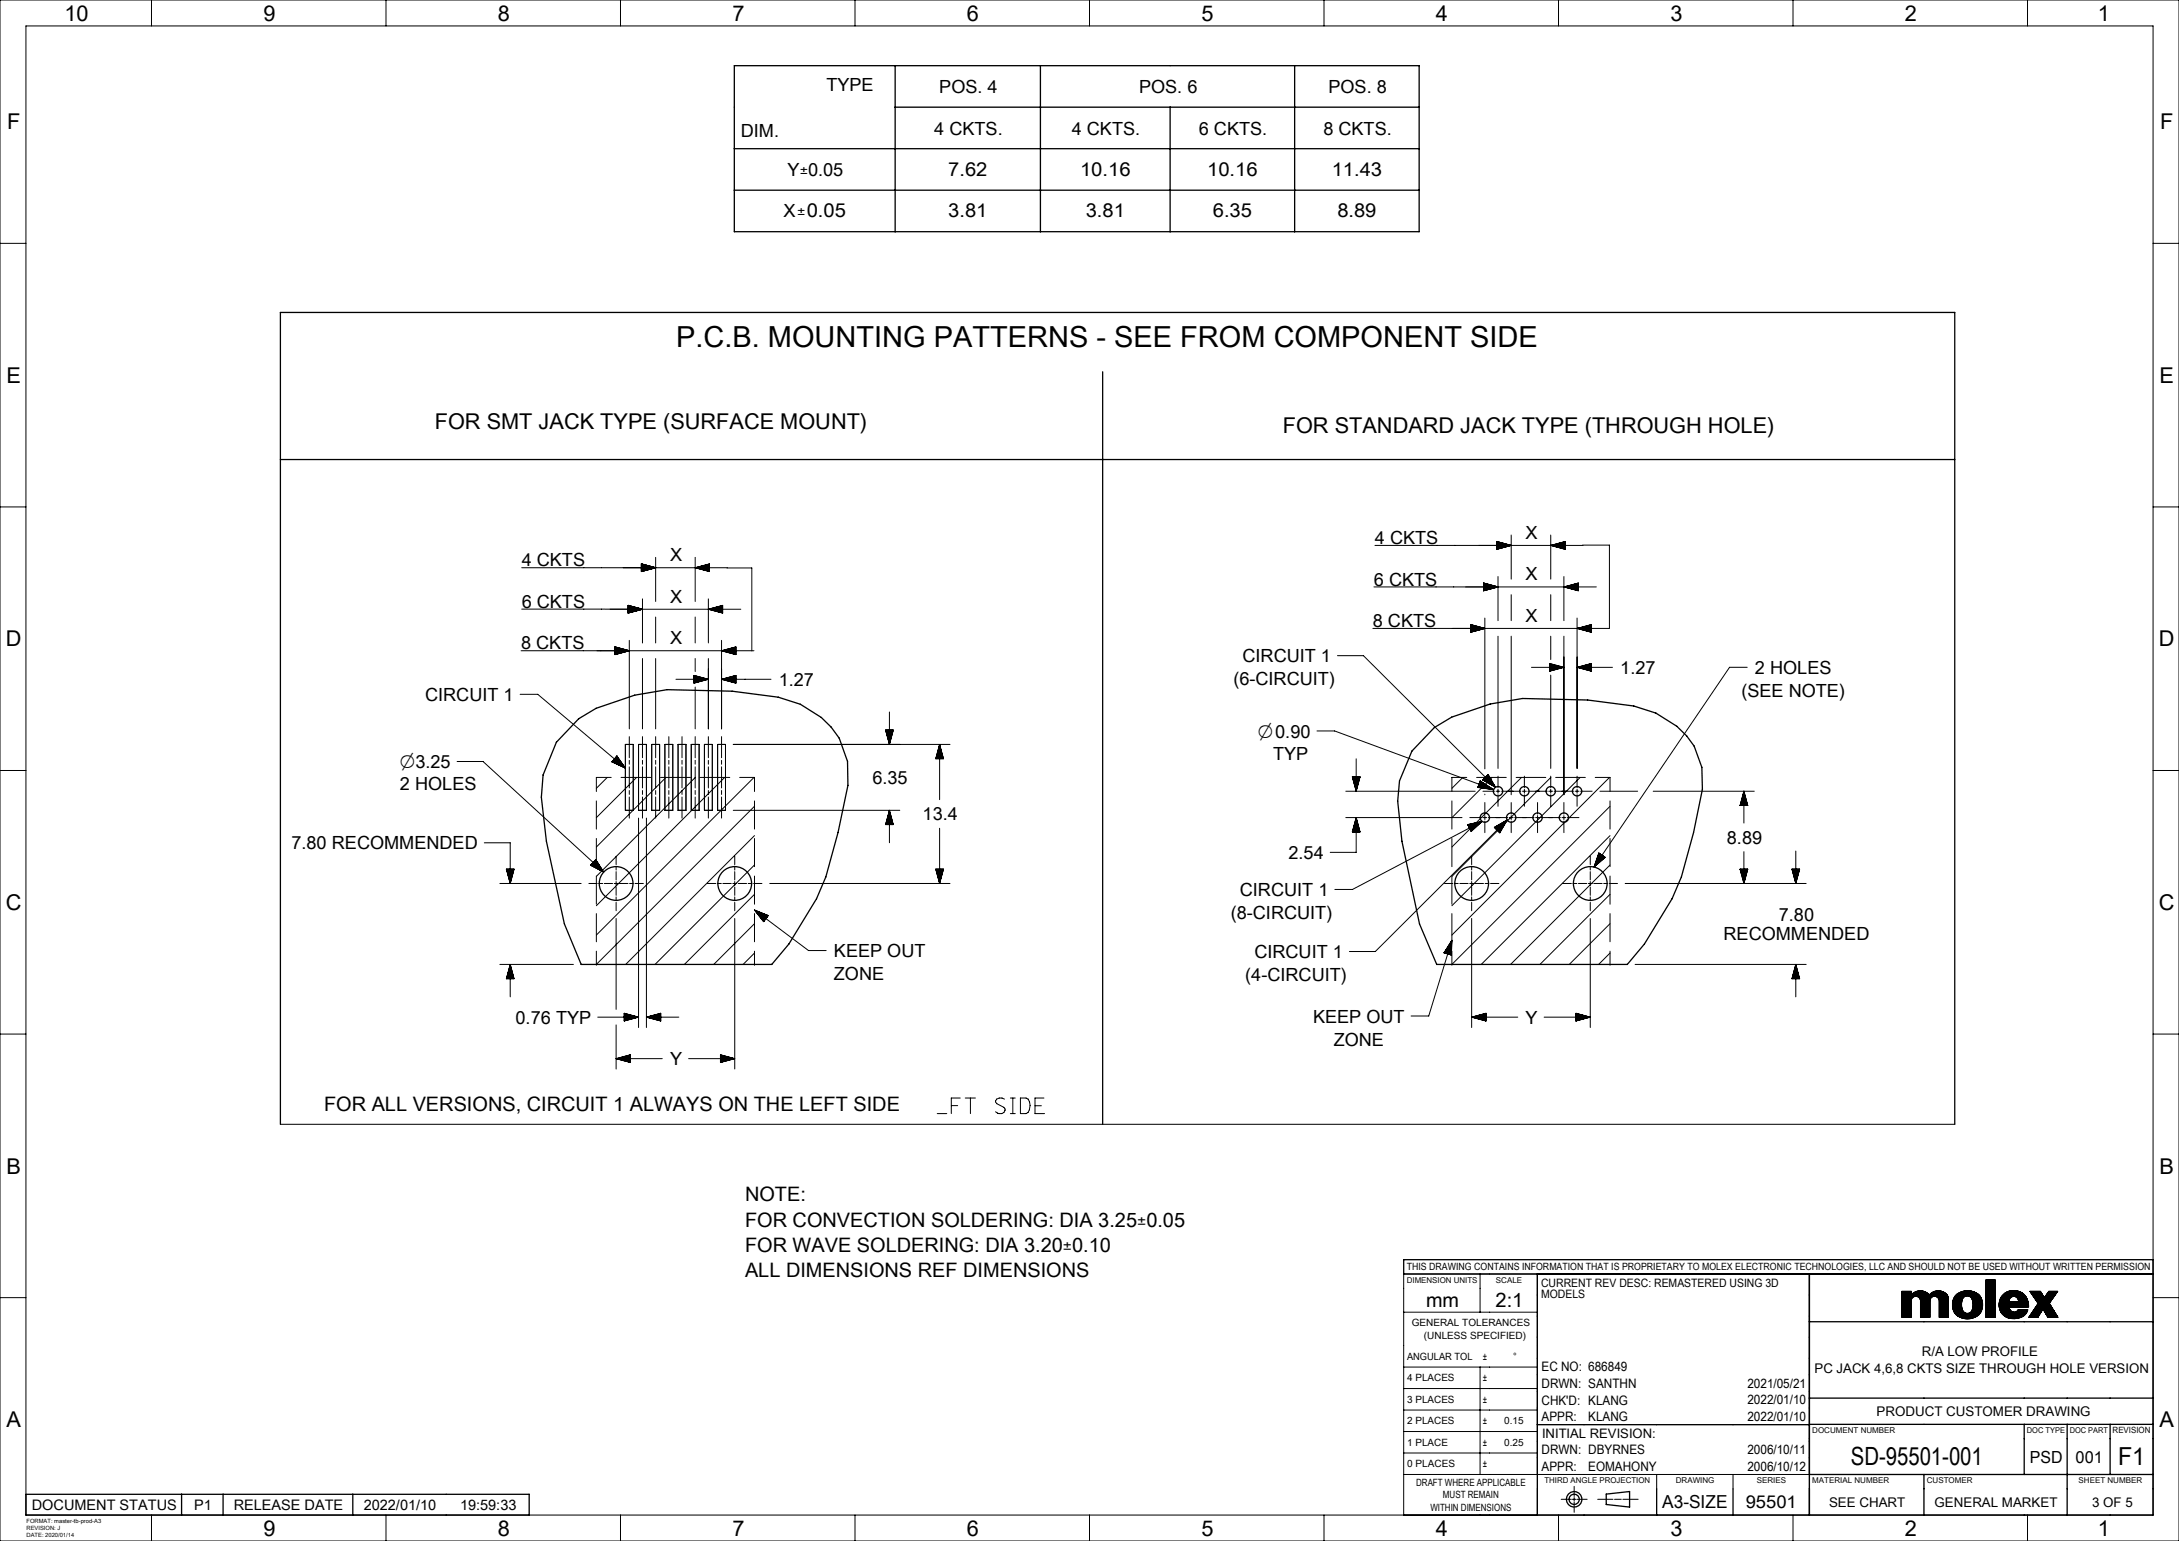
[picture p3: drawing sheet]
<svg xmlns="http://www.w3.org/2000/svg" width="420mm" height="297mm" viewBox="0 0 420 297" stroke-linecap="round" stroke-linejoin="round" font-family="sans-serif">
<defs><g id="words">
<text font-size="5.6" x="130.3" y="67">P.C.B. MOUNTING PATTERNS - SEE FROM COMPONENT SIDE</text>
<g font-size="4.8">
<text x="356.8" y="282.4">SD-95501-001</text>
<text x="408.2" y="282.3">F1</text>
</g>
<g font-size="4.2">
<text x="12.4" y="4">10</text>
<text x="50.8" y="4">9</text>
<text x="96" y="4">8</text>
<text x="141.2" y="4">7</text>
<text x="186.4" y="4">6</text>
<text x="231.6" y="4">5</text>
<text x="276.8" y="4">4</text>
<text x="322" y="4">3</text>
<text x="367.2" y="4">2</text>
<text x="404.4" y="4">1</text>
<text x="1.4" y="25">F</text>
<text x="416.4" y="25">F</text>
<text x="1.3" y="73.8">E</text>
<text x="416.3" y="73.8">E</text>
<text x="83.8" y="82.7">FOR SMT JACK TYPE (SURFACE MOUNT)</text>
<text x="247.2" y="83.5">FOR STANDARD JACK TYPE (THROUGH HOLE)</text>
<text x="1.1" y="124.6">D</text>
<text x="416.1" y="124.6">D</text>
<text x="1.1" y="175.4">C</text>
<text x="416.1" y="175.4">C</text>
<text x="1.3" y="226.2">B</text>
<text x="416.3" y="226.2">B</text>
<text x="1.3" y="275.1">A</text>
<text x="416.3" y="275.1">A</text>
<text x="50.8" y="296">9</text>
<text x="96" y="296">8</text>
<text x="141.2" y="296">7</text>
<text x="186.4" y="296">6</text>
<text x="231.6" y="296">5</text>
<text x="276.8" y="296">4</text>
<text x="322" y="296">3</text>
<text x="367.2" y="296">2</text>
<text x="404.4" y="296">1</text>
</g>
<g font-size="3.9">
<text x="274.9" y="252">mm</text>
<text x="288.3" y="252">2:1</text>
</g>
<g font-size="3.8">
<text x="242.5" y="142.2">⌀0.90</text>
<text x="77.1" y="148.1">⌀3.25</text>
<text x="62.5" y="214.1">FOR ALL VERSIONS, CIRCUIT 1 ALWAYS ON THE LEFT SIDE</text>
<text x="143.6" y="231.5">NOTE:</text>
<text x="143.6" y="236.4">FOR CONVECTION SOLDERING: DIA 3.25</text>
<text x="143.6" y="241.3">FOR WAVE SOLDERING: DIA 3.20</text>
<text x="143.6" y="246.2">ALL DIMENSIONS REF DIMENSIONS</text>
</g>
<g font-size="3.7">
<text x="182.8" y="33.9">7.62</text>
<text x="208.2" y="33.9">10.16</text>
<text x="232.7" y="33.9">10.16</text>
<text x="256.7" y="33.9">11.43</text>
<text x="182.8" y="41.9">3.81</text>
<text x="209.3" y="41.9">3.81</text>
<text x="233.8" y="41.9">6.35</text>
<text x="257.8" y="41.9">8.89</text>
</g>
<g font-size="3.5">
<text x="159.3" y="17.5">TYPE</text>
<text x="181.1" y="17.9">POS. 4</text>
<text x="219.6" y="17.9">POS. 6</text>
<text x="256.1" y="17.9">POS. 8</text>
<text x="142.8" y="26.3">DIM.</text>
<text x="180.1" y="25.9">4 CKTS.</text>
<text x="206.6" y="25.9">4 CKTS.</text>
<text x="231.1" y="25.9">6 CKTS.</text>
<text x="255.1" y="25.9">8 CKTS.</text>
<text x="151.8" y="33.9">Y</text>
<text x="151" y="41.9">X 0.05</text>
<text x="265" y="104.9">4 CKTS</text>
<text x="294.1" y="103.9">X</text>
<text x="100.6" y="109.2">4 CKTS</text>
<text x="129.1" y="108.2">X</text>
<text x="264.8" y="112.9">6 CKTS</text>
<text x="294.1" y="111.9">X</text>
<text x="100.6" y="117.1">6 CKTS</text>
<text x="129.1" y="116.2">X</text>
<text x="294.1" y="119.9">X</text>
<text x="100.4" y="125.2">8 CKTS</text>
<text x="129.1" y="124.2">X</text>
<text x="264.6" y="120.9">8 CKTS</text>
<text x="239.5" y="127.6">CIRCUIT 1</text>
<text x="312.3" y="129.9">1.27</text>
<text x="338.3" y="129.9">2 HOLES</text>
<text x="81.9" y="135.1">CIRCUIT 1</text>
<text x="150.1" y="132.2">1.27</text>
<text x="237.7" y="132.1">(6-CIRCUIT)</text>
<text x="335.7" y="134.3">(SEE NOTE)</text>
<text x="245.4" y="146.4">TYP</text>
<text x="77.1" y="152.4">2 HOLES</text>
<text x="168.2" y="151.1">6.35</text>
<text x="177.8" y="158.1">13.4</text>
<text x="56.2" y="163.7">7.80 RECOMMENDED</text>
<text x="248.4" y="165.5">2.54</text>
<text x="332.9" y="162.6">8.89</text>
<text x="239" y="172.7">CIRCUIT 1</text>
<text x="237.2" y="177.1">(8-CIRCUIT)</text>
<text x="342.9" y="177.4">7.80</text>
<text x="160.7" y="184.5">KEEP OUT</text>
<text x="241.8" y="184.7">CIRCUIT 1</text>
<text x="332.2" y="181.2">RECOMMENDED</text>
<text x="160.7" y="188.9">ZONE</text>
<text x="240" y="189.1">(4-CIRCUIT)</text>
<text x="99.4" y="197.3">0.76 TYP</text>
<text x="253.1" y="197.1">KEEP OUT</text>
<text x="294.1" y="197.3">Y</text>
<text x="257.1" y="201.5">ZONE</text>
<text x="129.1" y="205.3">Y</text>
<text x="320.4" y="290.6">A3-SIZE</text>
</g>
<g font-size="3.4">
<text x="219.2" y="236.4">±0.05</text>
<text x="204.9" y="241.3">±0.10</text>
<text x="336.5" y="290.6">95501</text>
</g>
<g font-size="3.2">
<text x="391.3" y="281.9">PSD</text>
<text x="400.1" y="281.9">001</text>
</g>
<g font-size="3.1">
<text x="154.1" y="33.9">±0.05</text>
<text x="153.6" y="41.9">±</text>
</g>
<g font-size="2.8">
<text x="6.1" y="291">DOCUMENT STATUS</text>
<text x="37.4" y="291">P1</text>
<text x="45" y="291">RELEASE DATE</text>
<text x="70.1" y="291">2022/01/10</text>
<text x="88.7" y="291">19:59:33</text>
</g>
<g font-size="2.6">
<text x="370.4" y="261.4">R/A LOW PROFILE</text>
<text x="349.8" y="264.7">PC JACK 4,6,8 CKTS SIZE THROUGH HOLE VERSION</text>
<text x="361.7" y="272.9">PRODUCT CUSTOMER DRAWING</text>
<text x="352.5" y="290.4">SEE CHART</text>
<text x="372.9" y="290.4">GENERAL MARKET</text>
<text x="403.3" y="290.4">3 OF 5</text>
</g>
<g font-size="2.5">
<text x="297.1" y="264.3">EC NO: 686849</text>
<text x="297.1" y="267.5">DRWN: SANTHN</text>
<text x="336.8" y="267.5">2021/05/21</text>
<text x="297.1" y="270.7">CHK'D: KLANG</text>
<text x="297.1" y="273.9">APPR:</text>
<text x="306.1" y="273.9">KLANG</text>
<text x="336.8" y="270.7">2022/01/10</text>
<text x="336.8" y="273.9">2022/01/10</text>
<text x="297.1" y="280.3">DRWN: DBYRNES</text>
<text x="297.2" y="277.1">INITIAL REVISION:</text>
<text x="336.8" y="280.3">2006/10/11</text>
<text x="297.1" y="283.5">APPR:</text>
<text x="306.1" y="283.5">EOMAHONY</text>
<text x="336.8" y="283.5">2006/10/12</text>
</g>
<g font-size="2.2">
<text x="297" y="248">CURRENT REV DESC: REMASTERED USING 3D</text>
<text x="297" y="250.2">MODELS</text>
</g>
<g font-size="1.9">
<text x="271.2" y="244.9">THIS DRAWING CONTAINS INFORMATION THAT IS PROPRIETARY TO MOLEX ELECTRONIC TECHNOLOGIES, LLC AND SHOULD NOT BE USED WITHOUT WRITTEN PERMISSION</text>
<text x="272.1" y="255.6">GENERAL TOLERANCES</text>
<text x="271.2" y="262.1">ANGULAR TOL</text>
<text x="274.5" y="258">(UNLESS SPECIFIED)</text>
<text x="285.8" y="262.1">±</text>
<text x="291.7" y="262.1">°</text>
<text x="271.2" y="266.3">4 PLACES</text>
<text x="285.8" y="266.2">±</text>
<text x="271.2" y="270.4">3 PLACES</text>
<text x="271.2" y="274.5">2 PLACES</text>
<text x="285.8" y="270.4">±</text>
<text x="285.8" y="274.5">±</text>
<text x="289.9" y="274.5">0.15</text>
<text x="271.2" y="278.7">1 PLACE</text>
<text x="285.8" y="278.7">±</text>
<text x="289.9" y="278.7">0.25</text>
<text x="271.3" y="282.8">0 PLACES</text>
<text x="273" y="286.3">DRAFT WHERE APPLICABLE</text>
<text x="285.8" y="282.8">±</text>
<text x="275.7" y="291.2">WITHIN DIMENSIONS</text>
<text x="278.1" y="288.8">MUST REMAIN</text>
</g>
<text font-size="1.7" x="407.2" y="276.2">REVISION</text>
<g font-size="1.5">
<text x="271.1" y="247.2">DIMENSION UNITS</text>
<text x="288.3" y="247.2">SCALE</text>
<text x="349.3" y="276.2">DOCUMENT NUMBER</text>
<text x="390.7" y="276.2">DOC TYPE</text>
<text x="399" y="276.2">DOC PART</text>
<text x="297.7" y="285.9">THIRD ANGLE PROJECTION</text>
<text x="323" y="285.9">DRAWING</text>
<text x="338.6" y="285.9">SERIES</text>
<text x="349.3" y="285.8">MATERIAL NUMBER</text>
<text x="371.4" y="285.9">CUSTOMER</text>
<text x="400.7" y="285.9">SHEET NUMBER</text>
</g>
<g font-size="1.1">
<text x="5.1" y="293.5">FORMAT: master-tb-prod-A3</text>
<text x="5.1" y="294.9">REVISION: J</text>
<text x="5.1" y="296.3">DATE: 2020/01/14</text>
</g>
</g></defs>
<g fill="none" stroke="#000" stroke-width=".19">
<path d="M0 0h420v297h-420zM5 5h410v287h-410zM29.2 0v5M74.4 0v5M119.6 0v5M164.8 0v5M210 0v5M255.2 0v5M300.4 0v5M345.6 0v5M390.8 0v5M0 46.9h5"/>
<path d="M415 46.9h5M0 97.7h5M415 97.7h5M100.6 117.4h23.2M100.6 109.4h39.6M117.6 117.4h25.2M121.1 118.1v.1M121.1 117.7h1.7M121.1 117.1h1.7M121.1 117.2h1.9M121.1 117.2h2.1M121.1 117.3h2.3"/>
<path d="M121.1 117.3h2.5M121.1 117.4h2.6M121.1 118.1h.2M121.1 118.1h.4M121.1 118h.6M121.1 118h.7M121.1 117.9h.9M121.1 117.9h1.1M121.1 117.8h1.3M121.1 117.6h1.9M121.1 117.6h2.1M121.1 117.5h2.3"/>
<path d="M121.1 117.5h2.5M121.1 116.9h.7M121.1 116.9h.9M121.1 117h1.3M121.1 117.1h1.5M121.1 116.7l2.7 .7M121.1 116.7v1.5M121.1 116.7h.2M121.1 116.7h.1M121.3 116.7h-.2l.4 .1M121.5 116.8h-.4h.6h-.6M122.2 117h-1.1h1.1"/>
<path d="M122.8 117.7l-1.7 .1M123.6 109.5h2.5M123.6 108.7l2.8 .7-2.8 .8M123.6 108.7v1.5M123.6 108.7h.1M123.6 108.7h.2M123.6 108.8h.4M123.6 108.8h.6M123.6 108.9h.8M123.6 108.9h1M123.6 109h1.2M123.6 109h1.4"/>
<path d="M123.6 109.1h1.5M123.6 109.1h1.7M123.6 109.2h1.9M123.6 109.2h2.1M123.6 109.3h2.3M123.6 109.3h2.5M123.6 109.4h2.7M123.6 110.2h.1M123.6 110.1h.2M123.6 110.1h.4M123.6 110h.6M123.6 110h.8"/>
<path d="M123.6 109.9h1M123.6 109.9h1.2M123.6 109.8h1.4M123.6 109.8h1.5M123.6 109.7h1.7M123.6 109.6h1.9M123.6 109.6h2.1M123.6 109.5h2.3M123.8 117.4l-2.7 .7M123.8 115.4v8.5M126.4 107.4v8.5M126.4 118.9v5"/>
<path d="M134 107.4v8.5M134 118.9v5M134.1 109.4h2.6M134.3 109.5h2.4M134.3 109.3h2.4M134.5 109.3h2.2M134.5 109.5h2.2M134.7 109.2h2M134.7 109.6h2M134.9 109.2h1.8M134.9 109.6h1.8M135 109.1h1.7"/>
<path d="M135 109.7h1.7M135.2 109.1h1.5M135.2 109.8h1.5M135.4 109h1.3M135.4 109.8h1.3M135.6 109h1.1M135.6 109.9h1.1M135.8 108.9h.9M135.8 109.9h.9M136 108.9h.7M136 110h.7M136.2 108.8h.5"/>
<path d="M136.2 110h.5M136.4 108.8h.3M136.4 110.1h.3M136.5 115.4v8.5M136.6 108.7h.1M136.6 110.1h.1M136.6 117.4h2.7M136.7 108.7h.1M136.7 110.2h.1M136.7 108.7l-2.7 .7 2.7 .8M136.7 108.7v1.5M136.8 117.3h2.5"/>
<path d="M136.8 117.5h2.5M137 117.3h2.3M137 117.5h2.3M137.2 117.2h2.1M137.2 117.6h2.1M137.4 117.2h1.9M137.4 117.6h1.9M137.6 117.1h1.7M137.6 117.7h1.7M137.8 117.8h1.5M137.8 117.1h1.5M138 117.8h1.3"/>
<path d="M138 117h1.3M138.1 117.9h1.2M138.1 117h1.2M138.3 117.9h1M138.3 116.9h1M138.5 118h.8M138.5 116.9h.8M138.7 118h.6M138.7 116.8h.6M138.9 118.1h.4M138.9 116.8h.4M139.1 118.1h.2"/>
<path d="M139.1 116.7h.2M139.3 118.2h.1M139.3 116.7h.1M139.3 116.7l-2.8 .7 2.8 .8M139.3 116.7v1.5M140.1 109.5h4.8v16M264.8 113.1h42.9M265 105.1h40.2M286 112.4l2.7 .7-2.7 .8M286 112.4v1.5M286 112.4h.1M286 112.4h.2"/>
<path d="M286 112.5h.4M286 112.5h.6M286 112.6h.8M286 112.6h.9M286 112.7h1.1M286 112.7h1.3M286 112.8h1.5M286 112.8h1.7M286 112.9h1.9M286 112.9h2.1M286 113h2.3M286 113h2.5"/>
<path d="M286 113.1h2.6M286 113.9h.1M286 113.8h.2M286 113.8h.4M286 113.7h.6M286 113.7h.8M286 113.6h.9M286 113.6h1.1M286 113.5h1.3M286 113.4h1.5M286 113.4h1.7M286 113.3h1.9"/>
<path d="M286 113.3h2.1M286 113.2h2.3M286 113.2h2.5M286.2 119.1v29.1M288.5 104.4l2.8 .7-2.8 .8M288.5 104.4v1.5M288.5 104.4h.1M288.5 104.4h.2M288.5 104.5h.4M288.5 104.5h.6M288.5 104.6h.8M288.5 104.6h1"/>
<path d="M288.5 104.7h1.2M288.5 104.7h1.4M288.5 104.8h1.5M288.5 104.8h1.7M288.5 104.9h1.9M288.5 104.9h2.1M288.5 105h2.3M288.5 105h2.5M288.5 105.9h.1M288.5 105.8h.2M288.5 105.8h.4M288.5 105.7h.6"/>
<path d="M288.5 105.7h.8M288.5 105.6h1M288.5 105.6h1.2M288.5 105.5h1.4M288.5 105.4h1.5M288.5 105.4h1.7M288.5 105.3h1.9M288.5 105.3h2.1M288.5 105.2h2.3M288.5 105.2h2.5M288.5 105.1h2.7M288.7 111.1v8.5"/>
<path d="M291.3 103.1v8.5M291.3 114.6v5M298.9 103.1v8.5M298.9 114.6v5M299 105.1h2.7M299.2 105h2.5M299.2 105.2h2.5M299.4 105h2.3M299.4 105.2h2.3M299.6 104.9h2.1M299.6 105.3h2.1M299.8 104.9h1.9"/>
<path d="M299.8 105.3h1.9M299.9 104.8h1.8M299.9 105.4h1.8M300.1 104.8h1.6M300.1 105.4h1.6M300.3 104.7h1.4M300.3 105.5h1.4M300.5 104.7h1.2M300.5 105.6h1.2M300.7 104.6h1M300.7 105.6h1M300.9 104.6h.8"/>
<path d="M300.9 105.7h.8M301.1 104.5h.6M301.1 105.7h.6M301.3 104.5h.4M301.3 105.8h.4M301.4 111.1v8.5M301.5 104.4h.2M301.5 105.8h.2M301.5 113.1h2.7M301.7 104.4h.1M301.7 105.9h.1M301.7 104.4l-2.8 .7 2.8 .8"/>
<path d="M301.7 104.4v1.5M301.7 113h2.5M301.7 113.2h2.5M301.9 113h2.3M301.9 113.2h2.3M302.1 112.9h2.1M302.1 113.3h2.1M302.3 112.9h1.9M302.3 113.3h1.9M302.5 112.8h1.7M302.5 113.4h1.7M302.7 112.8h1.5"/>
<path d="M302.7 113.4h1.5M302.9 112.7h1.3M302.9 113.5h1.3M303.1 112.7h1.1M303.1 113.6h1.1M303.2 112.6h1M303.2 113.6h1M303.4 112.6h.8M303.4 113.7h.8M303.6 112.5h.6M303.6 113.7h.6M303.8 112.5h.4"/>
<path d="M303.8 113.8h.4M304 119.1v29M304 112.4h.2M304 113.8h.2M304.2 112.4h.1M304.2 113.9h.1M304.2 112.4l-2.8 .7 2.8 .8M304.2 112.4v1.5M305 105.1h5.2v16M100.3 133.8h3.4l16.8 14.2M100.4 125.4h44.9M118.5 124.7l2.8 .7-2.8 .8"/>
<path d="M118.5 124.7v1.5M118.5 124.7h.1M118.5 124.7h.2M118.5 124.8h.4M118.5 124.8h.6M118.5 124.9h.8M118.5 124.9h1M118.5 125h1.2M118.5 125h1.4M118.5 125.1h1.6M118.5 125.1h1.8M118.5 125.2h1.9"/>
<path d="M118.5 125.2h2.1M118.5 125.3h2.3M118.5 125.3h2.5M118.5 125.4h2.7M118.5 126.2h.1M118.5 126.1h.2M118.5 126.1h.4M118.5 126h.6M118.5 126h.8M118.5 125.9h1M118.5 125.9h1.2M118.5 125.8h1.4"/>
<path d="M118.5 125.8h1.6M118.5 125.7h1.8M118.5 125.6h1.9M118.5 125.6h2.1M118.5 125.5h2.3M118.5 125.5h2.5M121.3 123.4v17.1M123.8 126.9v13.6M126.4 126.9v13.6M130.3 130.9h6.2M133.8 130.2l2.7 .7M133.8 130.2v1.5"/>
<path d="M133.8 130.2h.1M133.8 130.2h.2M133.8 130.3h.4M133.8 130.3h.6M133.8 130.4h.7M133.8 130.4h.9M133.8 130.5h1.1M133.8 130.5h1.3M133.8 130.6h1.5M133.8 130.6h1.7M133.8 130.7h1.9M133.8 130.7h2.1"/>
<path d="M133.8 130.8h2.3M133.8 130.8h2.5M133.8 130.9h2.6M133.8 131.7h.1M133.8 131.6h.2M133.8 131.6h.4M133.8 131.5h.6M133.8 131.5h.7M133.8 131.4h.9M133.8 131.4h1.1M133.8 131.3h1.3M133.8 131.3h1.5"/>
<path d="M133.8 131.2h1.7M133.8 131.1h1.9M133.8 131.1h2.1M133.8 131h2.3M133.8 131h2.5M134 126.9v2.5M134 132.4v8.1M136.5 126.9v13.6M136.5 130.9l-2.7 .8M139.1 123.4v17.1M139.1 130.9h9.5M139.1 130.9l2.7 .8"/>
<path d="M139.2 125.4h2.6M139.2 130.9h2.6M139.4 125.3h2.4M139.4 125.5h2.4M139.4 130.8h2.4M139.4 131h2.4M139.6 125.3h2.2M139.6 125.5h2.2M139.6 130.8h2.2M139.6 131h2.2M139.7 125.2h2.1M139.7 125.6h2.1"/>
<path d="M139.7 130.7h2.1M139.7 131.1h2.1M139.9 125.2h1.9M139.9 125.6h1.9M139.9 130.7h1.9M139.9 131.1h1.9M140.1 125.1h1.7M140.1 125.7h1.7M140.1 130.6h1.7M140.1 131.2h1.7M140.3 125.1h1.5M140.3 125.8h1.5"/>
<path d="M140.3 130.6h1.5M140.3 131.3h1.5M140.5 125h1.3M140.5 125.8h1.3M140.5 130.5h1.3M140.5 131.3h1.3M140.7 125h1.1M140.7 125.9h1.1M140.7 130.5h1.1M140.7 131.4h1.1M140.9 124.9h.9M140.9 125.9h.9"/>
<path d="M140.9 130.4h.9M140.9 131.4h.9M141.1 124.9h.7M141.1 126h.7M141.1 130.4h.7M141.1 131.5h.7M141.3 124.8h.5M141.3 126h.5M141.3 130.3h.5M141.3 131.5h.5M141.4 124.8h.4M141.4 126.1h.4"/>
<path d="M141.4 130.3h.4M141.4 131.6h.4M141.6 124.7h.2M141.6 126.1h.2M141.6 130.2h.2M141.6 131.6h.2M141.8 124.7h.1M141.8 126.2h.1M141.8 130.2h.1M141.8 131.7h.1M141.8 124.7v1.5M141.8 130.2v1.5"/>
<path d="M141.8 130.2l-2.7 .7M141.8 124.7l-2.7 .7 2.7 .8M171.4 137.2v6.3M257.8 126.4h5l25.5 25.3M264.6 121.1h45.6M283.5 120.4l2.7 .7-2.7 .8M283.5 120.4v1.5M283.5 120.4h.1M283.5 120.5h.3M283.5 120.5h.5M283.5 120.6h.7M283.5 120.6h.9"/>
<path d="M283.5 120.7h1.1M283.5 120.7h1.3M283.5 120.8h1.5M283.5 120.8h1.7M283.5 120.9h1.8M283.5 120.9h2M283.5 121h2.2M283.5 121h2.4M283.5 121.1h2.6M283.5 121.9h.1M283.5 121.8h.1M283.5 121.8h.3"/>
<path d="M283.5 121.7h.5M283.5 121.7h.7M283.5 121.6h.9M283.5 121.6h1.1M283.5 121.5h1.3M283.5 121.4h1.5M283.5 121.4h1.7M283.5 121.3h1.8M283.5 121.3h2M283.5 121.2h2.2M283.5 121.2h2.4M288.7 122.6v25.5"/>
<path d="M291.3 122.6v30.6M295.2 128.6h6.2M298.7 127.9v1.5M298.7 127.9h.1M298.7 127.9h.2M298.7 128h.4M298.7 128h.6M298.7 128.1h.8M298.7 128.1h.9M298.7 128.2h1.1M298.7 128.2h1.3M298.7 128.3h1.5"/>
<path d="M298.7 128.3h1.7M298.7 128.4h1.9M298.7 128.4h2.1M298.7 128.5h2.3M298.7 128.5h2.5M298.7 129.4h.1M298.7 129.3h.2M298.7 129.3h.4M298.7 129.2h.6M298.7 129.2h.8M298.7 129.1h.9M298.7 129.1h1.1"/>
<path d="M298.7 129h1.3M298.7 128.9h1.5M298.7 128.9h1.7M298.7 128.8h1.9M298.7 128.8h2.1M298.7 128.7h2.3M298.7 128.7h2.5M298.7 128.6h2.6M298.7 127.9l2.7 .7M298.9 122.6v4.5M298.9 130.1v18M301.4 128.6l-2.7 .8"/>
<path d="M301.4 122.6v30.6M304 128.6h6.8M304 128.6l2.7 .8M304.1 128.6h2.6M304.1 121.1h2.6M304.3 128.5h2.4M304.3 128.7h2.4M304.3 121h2.4M304.3 121.2h2.4M304.5 128.5h2.2M304.5 128.7h2.2M304.5 121h2.2"/>
<path d="M304.5 121.2h2.2M304.6 128.4h2.1M304.6 128.8h2.1M304.6 120.9h2.1M304.6 121.3h2.1M304.8 128.4h1.9M304.8 128.8h1.9M304.8 120.9h1.9M304.8 121.3h1.9M305 128.3h1.7M305 128.9h1.7M305 120.8h1.7"/>
<path d="M305 121.4h1.7M305.2 128.3h1.5M305.2 128.9h1.5M305.2 120.8h1.5M305.2 121.4h1.5M305.4 128.2h1.3M305.4 129h1.3M305.4 120.7h1.3M305.4 121.5h1.3M305.6 128.2h1.1M305.6 129.1h1.1M305.6 120.7h1.1"/>
<path d="M305.6 121.6h1.1M305.8 128.1h.9M305.8 129.1h.9M305.8 120.6h.9M305.8 121.6h.9M306 128.1h.7M306 129.2h.7M306 120.6h.7M306 121.7h.7M306.2 128h.5M306.2 129.2h.5M306.2 120.5h.5"/>
<path d="M306.2 121.7h.5M306.4 128h.3M306.4 129.3h.3M306.4 120.5h.3M306.4 121.8h.3M306.5 127.9h.2M306.5 129.3h.2M306.5 120.4h.2M306.5 121.8h.2M306.7 127.9h.1M306.7 129.4h.1M306.7 120.4h.1"/>
<path d="M306.7 121.9h.1M306.7 120.4v1.5M306.7 127.9v1.5M306.7 127.9l-2.7 .7M306.7 120.4l-2.7 .7 2.7 .8M336.8 128.6h-3.4l-26.2 38.5M0 148.5h5M88.1 146.8h5l23.3 21.3M114.9 154.4v5.4M117 149.8l-2.1 2.1M117.8 149.8h-2.9v2.8M118 146.8l2.5 1.2"/>
<path d="M118 146.8h.1M118.1 146.7l.4 .4M118.1 146.7l.6 .5M118.1 146.6l.7 .7M118.1 146.9l-.1-.1 .3 .2M118.2 146.6l.8 .7M118.2 146.6l1 .8M118.2 146.5l1.2 1M118.3 146.5l1.3 1.1M118.3 146.4l1.4 1.3M118.3 146.4l1.6 1.4M118.4 146.4l1.7 1.4"/>
<path d="M118.4 146.3l1.9 1.6M118.4 146.3l2 1.7M118.5 146.2l1.9 1.6M118.6 146.1l1.4 1.2M118.6 146.1l1.3 1.1M118.6 146l1.2 1M118.7 146l1 .8M118.7 145.9l.9 .8M118.7 145.9l.8 .6M118.8 145.9l.6 .5M118.8 145.8l.4 .4M118.8 145.8l.3 .2"/>
<path d="M118.9 145.7l.1 .2M118.9 145.7h.1M118.9 145.7l1.6 2.3M118.9 145.7l-.9 1.1M119.7 149.8h5.7M120.1 147.5l-1.6-1.4 1.8 1.5M120.5 143.5h1.6v12.7h-1.6zM121.3 153.6v4.1M121.3 142v4M121.3 146.5v.8M121.3 147.8v4.1M121.3 152.4v.7"/>
<path d="M122.7 149.8l-7.8 7.8M123.1 143.5h1.5v12.7h-1.5zM123.1 157.7v40.3M123.8 153.6v4.1M123.8 142v4M123.8 146.5v.8M123.8 147.8v4.1M123.8 152.4v.7M124.6 157.7v40.3M125.6 143.5h1.5v12.7h-1.5zM126.4 153.6v4.1M126.4 142v4"/>
<path d="M126.4 146.5v.8M126.4 147.8v4.1M126.4 152.4v.7M127.3 149.8h5.7M128.2 143.5h1.5v12.7h-1.5zM128.4 149.8l-13.5 13.4M128.9 153.6v4.1M128.9 142v4M128.9 146.5v.8M128.9 147.8v4.1M128.9 152.4v.7M130.7 143.5h1.5v12.7h-1.5z"/>
<path d="M131.5 153.6v4.1M131.5 142v4M131.5 146.5v.8M131.5 147.8v4.1M131.5 152.4v.7M133.2 143.5h1.6v12.7h-1.6zM134 153.6v4.1M134 142v4M134 146.5v.8M134 147.8v4.1M134 152.4v.7M134 149.8l-19.1 19.1"/>
<path d="M135 149.8h5.7M135.8 143.5h1.5v12.7h-1.5zM136.5 153.6v4.1M136.5 142v4M136.5 146.5v.8M136.5 147.8v4.1M136.5 152.4v.7M138.3 143.5h1.5v12.7h-1.5zM139.1 153.6v4.1M139.1 142v4M139.1 146.5v.8M139.1 147.8v4.1"/>
<path d="M139.1 152.4v.7M139.7 149.8l-24.8 24.8M141.3 143.5h41.8M141.3 156.2h32.1M142.6 149.8h2.8v2.8M145.3 149.8l-30.4 30.4M145.4 154.4v5.4M145.4 155.4l-30.5 30.5M170.7 140.7h1.5M170.7 140.7l.7 2.8M170.7 158.9h1.5M170.7 140.7h.1"/>
<path d="M170.7 158.9h.1M170.8 140.7v.2M170.8 158.7v.2M170.8 140.7v.4M170.8 158.5v.4M170.9 140.7v.6M170.9 158.4v.5M170.9 140.7v.8M170.9 158.2v.7M171 140.7v1M171 158v.9M171 140.7v1.2"/>
<path d="M171 157.8v1.1M171.1 140.7v1.4M171.1 157.6v1.3M171.1 140.7v1.5M171.1 157.4v1.5M171.2 140.7v1.7M171.2 157.2v1.7M171.2 140.7v1.9M171.2 157v1.9M171.3 140.7v2.1M171.3 156.8v2.1M171.3 140.7v2.3"/>
<path d="M171.3 156.6v2.3M171.4 140.7v2.5M171.4 156.5v2.4M171.4 140.7v2.7M171.4 156.3v2.6M171.4 156.2v6.2M171.4 156.2l-.7 2.7M171.4 156.2l.8 2.7M171.5 140.7v2.5M171.5 156.5v2.4M171.6 140.7v2.3M171.6 156.6v2.3"/>
<path d="M171.6 140.7v2.1M171.6 156.8v2.1M171.7 140.7v1.9M171.7 157v1.9M171.7 140.7v1.7M171.7 157.2v1.7M171.8 140.7v1.5M171.8 157.4v1.5M171.8 140.7v1.4M171.8 157.6v1.3M171.9 140.7v1.2M171.9 157.8v1.1"/>
<path d="M171.9 140.7v1M171.9 158v.9M172 140.7v.8M172 158.2v.7M172 140.7v.6M172 158.4v.5M172.1 140.7v.4M172.1 158.5v.4M172.1 140.7v.2M172.1 158.7v.2M172.2 140.7l-.8 2.8M172.2 140.7h.1"/>
<path d="M172.2 158.9h.1M180.4 146.2h1.4M180.4 146.2h.1M180.4 146v.2M180.5 145.8v.4M180.5 145.7v.5M180.6 145.5v.7M180.6 145.3v.9M180.7 145.1v1.1M180.7 144.9v1.3M180.8 144.7v1.5M180.8 144.5v1.7"/>
<path d="M180.9 144.3v1.9M180.9 144.1v2.1M181 143.9v2.3M181 143.8v2.4M181.1 143.5v10.6M181.1 159.6v10.7M181.1 143.5l-.7 2.7M181.1 143.5l.7 2.7M181.1 143.6v2.6M181.2 143.8v2.4M181.2 143.9v2.3M181.3 144.1v2.1"/>
<path d="M181.3 144.3v1.9M181.4 144.5v1.7M181.4 144.7v1.5M181.5 144.9v1.3M181.5 145.1v1.1M181.6 145.3v.9M181.6 145.5v.7M181.7 145.7v.5M181.7 145.8v.4M181.8 146v.2M181.8 146.2h.1M253.8 140.9h3.4l30.7 11.3"/>
<path d="M259.4 157.6h22.4M259.4 152.5h24.9M260.7 149.7h1.4M260.7 149.7l.7 2.8M260.7 149.7h.1M260.7 149.7v.2M260.8 149.7v.4M260.8 159.9v.4M260.8 149.7v.6M260.8 159.8v.5M260.9 149.7v.8M260.9 159.6v.7"/>
<path d="M260.9 149.7v1M260.9 159.4v.9M261 149.7v1.2M261 159.2v1.1M261 149.7v1.4M261 159v1.3M261.1 149.7v1.6M261.1 158.8v1.5M261.1 149.7v1.8M261.1 158.6v1.7M261.2 149.7v1.9M261.2 158.4v1.9"/>
<path d="M261.2 149.7v2.1M261.2 158.2v2.1M261.3 149.7v2.3M261.3 158.1v2.2M261.3 149.7v2.5M261.3 157.9v2.4M261.4 149.7v2.7M261.4 157.7v2.6M261.4 157.6v6.7h-5M261.4 146.2v6.3M261.4 157.6l-.7 2.7M261.4 157.6l.7 2.7"/>
<path d="M261.5 149.7v2.5M261.5 157.9v2.4M261.5 149.7v2.3M261.5 158.1v2.2M261.6 149.7v2.1M261.6 158.2v2.1M261.6 149.7v1.9M261.6 158.4v1.9M261.7 149.7v1.8M261.7 158.6v1.7M261.7 149.7v1.6M261.7 158.8v1.5"/>
<path d="M261.8 149.7v1.4M261.8 159v1.3M261.8 149.7v1.2M261.8 159.2v1.1M261.9 149.7v1M261.9 159.4v.9M261.9 149.7v.8M261.9 159.6v.7M262 149.7v.6M262 159.8v.5M262 149.7v.4M262 159.9v.4"/>
<path d="M262.1 149.7v.2M262.1 149.7h.1M262.1 149.7l-.7 2.8M279.9 154.4v5.4M282 149.8l-2.1 2.1M282.7 149.8h-2.8v2.8M282.9 158.9l.7 1.3M282.9 158.9h.1M283.1 158.9l-.2 .1M283.3 158.8l-.4 .2M283.3 157.6h2.2M283.5 158.8l-.5 .3"/>
<path d="M283.7 158.8l-.7 .3M283.9 158.7l-.9 .5M283.9 160l-.4 .1M284 159.8l-.5 .3M284 158.7l-1 .5M284.2 159.7l-.7 .4M284.2 158.6l-1.1 .6M284.3 159.6l-.8 .4M284.4 158.6l-1.3 .7M284.4 159.4l-1 .6M284.6 159.3l-1.2 .6M284.6 149.8h5.7"/>
<path d="M284.6 158.5l-1.5 .8M284.7 159.2l-1.3 .7M284.9 151.8l3 .4M284.9 151.8h.1M284.9 151.7l.2 .1M284.9 159l-1.5 .8M284.9 151.7l.4 .1M284.9 151.6l.7 .3M284.9 151.6l.9 .3M284.9 151.5l1.1 .4M285 151.5l1.3 .5M285 151.4l1.5 .6"/>
<path d="M285 151.4l1.7 .6M285 158.5l-1.9 .9 1.7-.9M285 151.3l2 .8M285 158.9l-1.7 .9M285 151.3l2.2 .8M285 151.2l2.4 .9M285.1 151.2l2.6 1M285.1 151.1l2.8 1.1M285.1 151.1l2.4 .8M285.1 151l2.2 .8M285.2 151l1.9 .7M285.2 158.8l-1.9 .9"/>
<path d="M285.2 150.9l1.7 .6M285.2 150.9l1.5 .5M285.2 158.4l-2 1.1M285.2 150.8l1.3 .5M285.2 150.8l1.1 .4M285.2 150.7l.9 .3M285.3 150.7l.6 .2M285.3 150.6l.4 .2M285.3 150.6l.2 .1M285.3 150.5h.1M285.3 158.6l-2 1.1M285.3 150.5l2.6 1.7"/>
<path d="M285.3 150.5l-.4 1.3M285.4 158.4l-2.2 1.1M285.5 158.5l-2.2 1.2M285.6 158.4l-2.3 1.2M285.7 158.3l-25 13.1h-3.4M285.7 158.3l-2.8 .6M285.7 158.3l-2.1 1.9M285.8 150.3l2.5 1.4M285.8 150.3h.1M285.8 157.6h.8M285.8 150.3l.2 .1M285.8 152.5h2.3"/>
<path d="M285.9 150.2l.2 .3M285.9 150.2l.4 .4M285.9 150.2l.6 .5M286 150.1l.6 .7M286 150.1l.8 .8M286 150.1l1 .9M286.1 150l1.1 1.1M286.1 150l1.2 1.2M286.1 150l1.4 1.3M286.2 149.9l1.5 1.5M286.2 153.1v.1M286.2 154.7v2.2"/>
<path d="M286.2 157.2v.8M286.2 158.3v2.2M286.2 149.9l1.6 1.6M286.3 149.8l1.7 1.8M286.3 149.8l1.9 1.9M286.4 149.7l1.7 1.8M286.4 149.7l1.6 1.6M286.4 149.7l1.5 1.4M286.5 149.6l1.3 1.4M286.5 149.6l1.2 1.2M286.5 149.6l1.1 1M286.6 149.5l.9 1"/>
<path d="M286.6 149.5l.8 .8M286.7 149.5l.6 .6M286.7 149.4l.5 .6M286.7 149.4l.4 .4M286.8 149.3l.2 .3M286.8 149.3l.1 .1M286.8 149.3l1.5 2.4M286.8 149.3l-1 1M286.8 149.3h.1M286.9 157.6h3.7M287.6 149.8l-7.7 7.8M288 159.5l1.1 1"/>
<path d="M288 159.5h.1M288.2 159.4l-.1 .1M288.4 152.5h.7M288.4 159.3l-.3 .2M288.6 159.2l-.5 .4M288.7 159.1l-.5 .5M288.7 149.6v2.2M288.7 152.1v.8M288.7 153.2v2.2M288.9 159l-.7 .6M289.1 158.9l-.8 .8M289.2 158.8l-.9 .9"/>
<path d="M289.4 160l-.4 .4M289.4 158.7l-1.1 1M289.4 152.5h3.7M289.5 159.8l-.6 .6M289.6 158.6l-1.2 1.2M289.6 159.6l-.7 .7M289.7 159.5l-.8 .8M289.7 158.5l-1.3 1.3M289.8 159.3l-1 .9M289.9 159.1l-1.1 1.1M289.9 158.4l-1.5 1.5M290 159l-1.2 1.2"/>
<path d="M290.1 158.8l-1.4 1.3M290.1 158.3l-1.6 1.6M290.2 158.6l-1.5 1.5M290.3 158.2l-1.8 1.7M290.4 158.3l-1.8 1.7M290.5 158.1l-1.9 1.9M290.5 158l-25.4 25.4h-5M290.5 158l-2.5 1.5M290.5 158l-1.4 2.5M290.9 157.6h.8M291.3 154.7v2.2M291.3 157.2v.8"/>
<path d="M291.3 158.3v2.2M292 157.6h3.7M292.2 149.8h5.7M293.3 149.8l-13.4 13.4M293.4 152.5h.8M293.8 149.6v2.2M293.8 152.1v.8M293.8 153.2v2.2M294.5 152.5h3.7M296 157.6h.7M296.4 154.7v2.2M296.4 157.2v.8"/>
<path d="M296.4 158.3v2.2M297 157.6h3.8M298.5 152.5h.8M298.9 149.6v2.2M298.9 152.1v.8M298.9 153.2v2.2M298.9 149.8l-19 19.1M299.6 152.5h3.7M299.9 149.8h5.7M301.1 157.6h.7M301.4 154.7v2.2M301.4 157.2v.8"/>
<path d="M301.4 158.3v2.2M302.1 157.6h2.2M303.6 152.5h.8M304 149.6v2.2M304 152.1v.8M304 153.2v2.2M304.6 149.8l-24.7 24.8M304.7 152.5h2.2M307.5 149.8h2.8v2.8M308.4 152.5h7.3M310.2 149.8l-30.3 30.4M310.3 154.4v5.4"/>
<path d="M310.3 155.4l-30.4 30.5M318.7 152.5h19.4M335.4 155.2h1.5M335.4 155.2h.1M335.4 155.1v.1M335.5 154.9v.3M335.6 154.7v.5M335.6 154.5v.7M335.7 154.3v.9M335.7 154.1v1.1M335.8 153.9v1.3M335.8 153.7v1.5"/>
<path d="M335.9 153.5v1.7M335.9 153.3v1.9M336 153.2v2M336 153v2.2M336.1 152.8v2.4M336.1 152.6v2.6M336.1 152.5v6.1M336.1 152.5l-.7 2.7M336.1 152.5l.8 2.7M336.2 152.8v2.4M336.3 153v2.2M336.3 153.2v2"/>
<path d="M336.4 153.3v1.9M336.4 153.5v1.7M336.5 153.7v1.5M336.5 153.9v1.3M336.6 154.1v1.1M336.6 154.3v.9M336.7 154.5v.7M336.7 154.7v.5M336.8 154.9v.3M336.8 155.1v.1M336.9 155.2h.1M415 148.5h5"/>
<path d="M93.3 162.4h5v7.9M96.3 170.3h15.7M97.6 167.5h1.5M97.6 167.5h.1M97.6 167.5l.7 2.8M97.7 167.5v.2M97.7 167.5v.4M97.8 167.5v.6M97.8 167.5v.8M97.9 167.5v1M97.9 167.5v1.2M98 167.5v1.4"/>
<path d="M98 167.5v1.5M98.1 167.5v1.7M98.1 167.5v1.9M98.2 167.5v2.1M98.2 167.5v2.3M98.3 167.5v2.5M98.3 167.5v2.7M98.4 167.5v2.5M98.5 167.5v2.3M98.5 167.5v2.1M98.6 167.5v1.9M98.6 167.5v1.7"/>
<path d="M98.7 167.5v1.5M98.7 167.5v1.4M98.8 167.5v1.2M98.8 167.5v1M98.9 167.5v.8M98.9 167.5v.6M99 167.5v.4M99 167.5v.2M99.1 167.5h.1M99.1 167.5l-.8 2.8M113.5 170.3h1.6M113.8 166.8l2.6 1.3"/>
<path d="M113.8 166.8h.1M113.9 166.7l.1 .2M113.9 166.7l.3 .2M114 166.6l.7 .6M114 166.5l.9 .8M114.1 166.5l1 .9M114.1 166.5l1.1 1M114.1 166.4l1.3 1.2M114.2 166.4l1.4 1.3M114.2 166.4l1.6 1.4M114.2 166.3l1.7 1.6M114.3 166.3l1.8 1.6"/>
<path d="M114.3 166.2l2 1.8M114.4 167l-.5-.3 .6 .4M114.5 166.1l1.5 1.4M114.5 166.1l1.4 1.2M114.5 166l1.3 1.2M114.6 166l1.1 1M114.6 165.9l1 .9M114.6 165.9l.9 .8M114.7 165.9l.7 .6M114.7 165.8l.6 .5M114.7 165.8l.4 .4M114.8 165.8l.2 .2"/>
<path d="M114.8 165.7l.1 .1M114.8 165.7h.1M114.8 165.7l1.6 2.4M114.8 165.7l-1 1.1M114.9 161.6v5.4M114.9 168.8v5.5M114.9 176.1v5.4M115.4 170.3h.8M116.1 167.7l-1.7-1.6 1.8 1.7M116.5 170.3h1.6M118.4 170.3h.7M118.8 165v1.6"/>
<path d="M118.8 166.9v.8M118.8 168v1.6M118.8 169.9v.8M118.8 171v1.6M118.8 172.9v.7M118.8 173.9v1.6M118.8 177v17.5M119.4 170.3h1.6M121.3 170.3h.8M122.4 170.3h1.6M136.4 170.3h1.6M138.3 170.3h.7"/>
<path d="M139.3 170.3h1.6M141.2 170.3h.8M141.6 165v1.6M141.6 166.9v.8M141.6 168v1.6M141.6 169.9v.8M141.6 171v1.6M141.6 172.9v.7M141.6 173.9v1.6M141.6 177v29M142.3 170.3h1.6M144.2 170.3h.8"/>
<path d="M145.3 170.3h1.6M145.4 161.6v5.4M145.4 168.8v5.5M145.4 176.1v5.4M145.4 175.4l10.4 7.8h3.4M145.4 175.4l1.8 2.2M145.4 175.4l2.7 1.1M145.4 178l-7.8 7.9M145.4 172.4l-13.5 13.5M145.4 166.7l-19.1 19.2M145.4 161.1l-24.8 24.8M145.5 175.4l2.1 1.6"/>
<path d="M145.6 175.6l2 1.5M145.7 175.5l2 1.5M145.7 175.8l1.9 1.3M145.9 175.9l1.6 1.3M145.9 175.6l1.8 1.3M146 176.1l1.5 1.1M146.1 175.6l1.6 1.3M146.1 176.2l1.4 1.1M146.2 176.4l1.2 .9M146.2 175.7l1.6 1.2M146.3 176.6l1.1 .7M146.4 175.8l1.4 1"/>
<path d="M146.5 176.7l.9 .7M146.6 176.9l.7 .5M146.6 175.9l1.2 .9M146.7 177l.6 .5M146.8 175.9l1.1 .8M146.8 177.2l.5 .3M146.9 177.3l.3 .3M147 176l.9 .7M147.1 177.5l.1 .1M147.2 176.1l.7 .6M147.2 177.6h.1M147.3 176.2l.6 .4"/>
<path d="M147.5 176.2l.5 .4M147.7 176.3l.3 .2M147.9 176.4l.1 .1M148.1 176.5h.1M148.1 176.5l-.9 1.1M148.4 170.3h34.7M180.4 167.5h1.4M180.4 167.5l.7 2.8M180.4 167.5h.1M180.4 167.5v.2M180.5 167.5v.4M180.5 167.5v.6"/>
<path d="M180.6 167.5v.8M180.6 167.5v1M180.7 167.5v1.2M180.7 167.5v1.4M180.8 167.5v1.5M180.8 167.5v1.7M180.9 167.5v1.9M180.9 167.5v2.1M181 167.5v2.3M181 167.5v2.5M181.1 167.5v2.7M181.2 167.5v2.5"/>
<path d="M181.2 167.5v2.3M181.3 167.5v2.1M181.3 167.5v1.9M181.4 167.5v1.7M181.4 167.5v1.5M181.5 167.5v1.4M181.5 167.5v1.2M181.6 167.5v1M181.6 167.5v.8M181.7 167.5v.6M181.7 167.5v.4M181.8 167.5v.2"/>
<path d="M181.8 167.5h.1M181.8 167.5l-.7 2.8M260.7 160.3h1.4M260.7 160.3h.1M260.7 160.1v.2M262.1 160.1v.2M262.1 160.3h.1M278.4 170.3h1.6M279.9 161.6v5.4M279.9 168.8v5.5M279.9 176.1v5.4M280.3 170.3h.8"/>
<path d="M281.4 170.3h1.6M283.3 170.3h.7M283.6 160.2h.1M283.7 165v1.6M283.7 166.9v.8M283.7 168v1.6M283.7 169.9v.8M283.7 171v1.6M283.7 172.9v.7M283.7 173.9v1.6M283.7 177v21M283.7 160.1l-.1 .1"/>
<path d="M284.3 170.3h1.6M286.2 170.3h.8M287.3 170.3h1.6M289.1 160.5h.1M289.2 160.3l-.2 .2M289.3 160.2l-.3 .2M301.3 170.3h1.6M303.2 170.3h.7M304.2 170.3h1.6M306.1 170.3h.8M306.5 165v1.6M306.5 166.9v.8"/>
<path d="M306.5 168v1.6M306.5 169.9v.8M306.5 171v1.6M306.5 172.9v.7M306.5 173.9v1.6M306.5 177v21M307.2 170.3h1.6M308.2 164.4l1.2 .8M308.2 164.4l-1 2.7M308.2 164.4h.1M308.2 164.4l-.1 .2M308.3 164.5l-.3 .3"/>
<path d="M308.3 164.5l-.3 .5M308.3 164.5l-.4 .7M308.4 164.6l-.5 .7M308.4 164.6l-.6 .9M308.5 164.6l-.8 1.1M308.5 164.6l-.8 1.3M308.6 164.7l-1 1.4M308.6 164.7l-1.1 1.6M308.6 164.7l-1.1 1.8M308.7 164.8l-1.3 1.8M308.7 164.8l-1.4 2M308.8 164.8l-1.5 2.2"/>
<path d="M308.8 164.9l-1.3 2M308.9 164.9l-1.3 1.9M308.9 164.9l-1.1 1.8M309 165l-1.1 1.5M309 165l-.9 1.4M309.1 165l-.9 1.3M309.1 165l-.7 1.1M309.1 170.3h.8M309.1 165.1l-.6 .9M309.2 165.1l-.5 .8M309.2 165.1l-.4 .7M309.3 165.2l-.4 .4"/>
<path d="M309.3 165.2l-.2 .3M309.4 165.2l-.2 .2M309.4 165.2h.1M309.4 165.2l-2.2 1.9M310.2 170.3h1.6M310.3 161.6v5.4M310.3 168.8v5.5M310.3 176.1v5.4M310.3 178l-7.8 7.9M310.3 172.4l-13.5 13.5M310.3 166.7l-19.1 19.2M310.3 161.1l-24.8 24.8"/>
<path d="M313.3 170.3h34.8M335.4 167.5h1.5M335.4 167.5l.7 2.8M335.4 167.5h.1M335.4 167.5v.2M335.5 167.5v.4M335.6 167.5v.6M335.6 167.5v.8M335.7 167.5v1M335.7 167.5v1.2M335.8 167.5v1.4M335.8 167.5v1.5"/>
<path d="M335.9 167.5v1.7M335.9 167.5v1.9M336 167.5v2.1M336 167.5v2.3M336.1 167.5v2.5M336.1 167.5v2.7M336.1 164.1v6.2M336.2 167.5v2.5M336.3 167.5v2.3M336.3 167.5v2.1M336.4 167.5v1.9M336.4 167.5v1.7"/>
<path d="M336.5 167.5v1.5M336.5 167.5v1.4M336.6 167.5v1.2M336.6 167.5v1M336.7 167.5v.8M336.7 167.5v.6M336.8 167.5v.4M336.8 167.5v.2M336.9 167.5h.1M336.9 167.5l-.8 2.8M345.4 167.5h.1M345.4 167.5h1.5"/>
<path d="M345.4 167.5l.7 2.8M345.4 167.5v.2M345.5 167.5v.4M345.6 167.5v.6M345.6 167.5v.8M345.7 167.5v1M345.7 167.5v1.2M345.8 167.5v1.4M345.8 167.5v1.5M345.9 167.5v1.7M345.9 167.5v1.9M346 167.5v2.1"/>
<path d="M346 167.5v2.3M346.1 167.5v2.5M346.1 164v6.3M346.2 167.5v2.7M346.2 167.5v2.5M346.3 167.5v2.3M346.3 167.5v2.1M346.4 167.5v1.9M346.4 167.5v1.7M346.5 167.5v1.5M346.5 167.5v1.4M346.6 167.5v1.2"/>
<path d="M346.6 167.5v1M346.7 167.5v.8M346.7 167.5v.6M346.8 167.5v.4M346.8 167.5v.2M346.9 167.5h.1M346.9 167.5l-.8 2.8M0 199.3h5M96.3 185.9h14.2M97.6 188.6h1.5M97.6 188.6h.1M97.7 188.4v.2"/>
<path d="M97.7 188.2v.4M97.8 188.1v.5M97.8 187.9v.7M97.9 187.7v.9M97.9 187.5v1.1M98 187.3v1.3M98 187.1v1.5M98.1 186.9v1.7M98.1 186.7v1.9M98.2 186.5v2.1M98.2 186.3v2.3M98.3 186.2v2.4"/>
<path d="M98.3 186v2.6M98.3 185.9v6.2M98.3 185.9l-.7 2.7M98.3 185.9l.8 2.7M98.4 186.2v2.4M98.5 186.3v2.3M98.5 186.5v2.1M98.6 186.7v1.9M98.6 186.9v1.7M98.7 187.1v1.5M98.7 187.3v1.3M98.8 187.5v1.1"/>
<path d="M98.8 187.7v.9M98.9 187.9v.7M98.9 188.1v.5M99 188.2v.4M99 188.4v.2M99.1 188.6h.1M114.9 183.3v2.7M115.2 196h7.9M118.8 197.5v8.5M120.3 196.8h.1M120.3 196.7h.2M120.3 196.7h.4"/>
<path d="M120.3 196.6h.6M120.3 196.6h.8M120.3 196.5h1M120.3 196.5h1.2M120.3 196.4h1.4M120.3 196.4h1.5M120.3 196.3h1.7M120.3 196.3h1.9M120.3 196.2h2.1M120.3 196.2h2.3M120.3 196.1h2.5M120.3 196.1h2.7"/>
<path d="M120.3 195.3h.1M120.3 195.4h.2M120.3 195.4h.4M120.3 195.5h.6M120.3 195.5h.8M120.3 195.6h1M120.3 195.6h1.2M120.3 195.7h1.4M120.3 195.7h1.5M120.3 195.8h1.7M120.3 195.8h1.9M120.3 195.9h2.1"/>
<path d="M120.3 195.9h2.3M120.3 196h2.5M120.3 195.3l2.8 .7M120.3 195.3v1.5M123.1 196l-2.8 .8M124.6 196h6.2M124.6 196l2.7 .8M124.7 196.1h2.6M124.9 196.1h2.4M124.9 196h2.4M125.1 196.2h2.2M125.1 195.9h2.2"/>
<path d="M125.3 196.2h2M125.3 195.9h2M125.5 196.3h1.8M125.5 195.8h1.8M125.6 196.3h1.7M125.6 195.8h1.7M125.8 196.4h1.5M125.8 195.7h1.5M126 196.4h1.3M126 195.7h1.3M126.2 196.5h1.1M126.2 195.6h1.1"/>
<path d="M126.4 196.5h.9M126.4 195.6h.9M126.6 196.6h.7M126.6 195.5h.7M126.8 196.6h.5M126.8 195.5h.5M127 196.7h.3M127 195.4h.3M127.2 196.7h.1M127.2 195.4h.1M127.3 196.8h.1M127.3 195.3h.1"/>
<path d="M127.3 195.3v1.5M127.3 195.3l-2.7 .7M145.4 183.3v2.7M145.4 183.7l-2.2 2.2M278.3 183.6l1.5 .5M278.3 183.6h.1M278.4 183.5v.2M278.6 183.3l-.2 .4M278.7 183.1l-.2 .6M278.8 183l-.3 .7M278.9 182.8l-.3 .9M279 182.6l-.4 1.1"/>
<path d="M279.1 182.5l-.4 1.2M279.2 182.3l-.5 1.5M279.3 182.1l-.5 1.7M279.4 182l-.6 1.8M279.5 181.8l-.6 2M279.6 181.6l-.7 2.2M279.7 181.5l-.7 2.3M279.8 184.1h.1M279.8 183.9l-.1 .2M279.8 183.7l-.1 .3M279.8 183.5l-.2 .5M279.8 183.3l-.2 .7"/>
<path d="M279.8 183.1l-.3 .9M279.8 182.9l-.3 1.1M279.8 182.7l-.4 1.3M279.8 182.5l-.4 1.4M279.8 182.3l-.5 1.6M279.8 182.1l-.5 1.8M279.8 181.9l-.6 2M279.8 181.7l-.6 2.2M279.8 181.5l-.7 2.4M279.8 181.3l-.7 2.6M279.9 183.3v2.7M279.9 181.2l-4.5 14.6h-3.4"/>
<path d="M279.9 181.2l-1.6 2.4M279.9 181.2l-.1 2.9M283.7 196h8.9M283.7 196l2.7 .8M283.8 196.1h2.6M283.9 196.1h2.5M283.9 196h2.5M284.1 196.2h2.3M284.1 195.9h2.3M284.3 196.2h2.1M284.3 195.9h2.1M284.5 196.3h1.9"/>
<path d="M284.5 195.8h1.9M284.7 196.3h1.7M284.7 195.8h1.7M284.9 196.4h1.5M284.9 195.7h1.5M285.1 196.4h1.3M285.1 195.7h1.3M285.3 196.5h1.1M285.3 195.6h1.1M285.5 196.5h.9M285.5 195.6h.9M285.7 196.6h.7"/>
<path d="M285.7 195.5h.7M285.8 196.6h.6M285.8 195.5h.6M286 196.7h.4M286 195.4h.4M286.2 196.7h.2M286.2 195.4h.2M286.4 196.8h.1M286.4 195.3h.1M286.4 195.3v1.5M286.4 195.3l-2.7 .7M297.6 196h8.9"/>
<path d="M303.8 196.8h.1M303.8 196.7h.2M303.8 196.7h.4M303.8 196.6h.5M303.8 196.6h.7M303.8 196.5h.9M303.8 196.5h1.1M303.8 196.4h1.3M303.8 196.4h1.5M303.8 196.3h1.7M303.8 196.3h1.9M303.8 196.2h2.1"/>
<path d="M303.8 196.2h2.2M303.8 196.1h2.4M303.8 196.1h2.6M303.8 195.3h.1M303.8 195.4h.2M303.8 195.4h.4M303.8 195.5h.5M303.8 195.5h.7M303.8 195.6h.9M303.8 195.6h1.1M303.8 195.7h1.3M303.8 195.7h1.5"/>
<path d="M303.8 195.8h1.7M303.8 195.8h1.9M303.8 195.9h2.1M303.8 195.9h2.2M303.8 196h2.4M303.8 195.3l2.7 .7M303.8 195.3v1.5M306.5 196l-2.7 .8M310.3 183.3v2.7M310.3 183.7l-2.2 2.2M315.2 185.9h32.9M345.4 188.6h1.5"/>
<path d="M345.4 188.6h.1M345.4 188.4v.2M345.5 188.2v.4M345.6 188.1v.5M345.6 187.9v.7M345.7 187.7v.9M345.7 187.5v1.1M345.8 187.3v1.3M345.8 187.1v1.5M345.9 186.9v1.7M345.9 186.7v1.9M346 186.5v2.1"/>
<path d="M346 186.3v2.3M346.1 186.2v2.4M346.1 185.9v6.2M346.1 185.9l-.7 2.7M346.1 185.9l.8 2.7M346.2 186v2.6M346.2 186.2v2.4M346.3 186.3v2.3M346.3 186.5v2.1M346.4 186.7v1.9M346.4 186.9v1.7M346.5 187.1v1.5"/>
<path d="M346.5 187.3v1.3M346.6 187.5v1.1M346.6 187.7v.9M346.7 187.9v.7M346.7 188.1v.5M346.8 188.2v.4M346.8 188.4v.2M346.9 188.6h.1M415 199.3h5M54 216.7h322.8M118.8 204h8.8M118.8 204l2.7 .8"/>
<path d="M118.9 204.1h2.6M119 204h2.5M119 204.1h2.5M119.2 203.9h2.3M119.2 204.2h2.3M119.4 203.9h2.1M119.4 204.2h2.1M119.6 203.8h1.9M119.6 204.3h1.9M119.8 203.8h1.7M119.8 204.3h1.7M120 203.7h1.5"/>
<path d="M120 204.4h1.5M120.2 203.7h1.3M120.2 204.4h1.3M120.4 203.6h1.1M120.4 204.5h1.1M120.6 203.6h.9M120.6 204.5h.9M120.7 203.5h.8M120.7 204.6h.8M120.9 203.5h.6M120.9 204.6h.6M121.1 203.4h.4"/>
<path d="M121.1 204.7h.4M121.3 203.4h.2M121.3 204.7h.2M121.5 203.3h.1M121.5 204.8h.1M121.5 203.3v1.5M121.5 203.3l-2.7 .7M132.7 204h8.9M138.9 204h2.4M138.9 203.3l2.7 .7M138.9 203.3v1.5M138.9 203.3h.1"/>
<path d="M138.9 203.4h.2M138.9 203.4h.3M138.9 203.5h.5M138.9 203.5h.7M138.9 203.6h.9M138.9 203.6h1.1M138.9 203.7h1.3M138.9 203.7h1.5M138.9 203.8h1.7M138.9 203.8h1.9M138.9 203.9h2.1M138.9 203.9h2.2"/>
<path d="M138.9 204.8h.1M138.9 204.7h.2M138.9 204.7h.3M138.9 204.6h.5M138.9 204.6h.7M138.9 204.5h.9M138.9 204.5h1.1M138.9 204.4h1.3M138.9 204.4h1.5M138.9 204.3h1.7M138.9 204.3h1.9M138.9 204.2h2.1"/>
<path d="M138.9 204.2h2.2M138.9 204.1h2.4M138.9 204.1h2.6M141.6 204l-2.7 .8M180.6 214.6h1.9M183.4 213.1h1.2M185.1 211.6h-1.7v3M186.1 211.6h1.9M187 211.6v3M193.6 211.8a1.06 1.06 0 0 0-1.7 .6l.2 .3 1.4 .7 .2 .4v.2a1.06 1.06 0 0 1-1.8 .3M194.7 211.6h1M194.7 214.6h1"/>
<path d="M195.2 211.6v3M196.7 211.6h1.1a1.84 1.84 0 0 1 .3 2.8l-.3 .2h-1.1zM199.5 213.1h1.2M201.2 211.6h-1.7v3h1.8M0 250.1h5M270.6 252.9h25.7M285.3 245.5v7.4M366.6 248.9h1.8M366.6 248.9v5M366.6 248.9h.1M366.7 248.9l-.1 .1M366.8 248.9l-.2 .2"/>
<path d="M367 248.9l-.4 .4M367.1 248.9l-.5 .5M367.2 248.9l-.6 .6M367.3 248.9l-.7 .7M367.4 248.9l-.8 .8M367.5 248.9l-.9 .9M367.6 248.9l-1 1M367.7 248.9l-1.1 1.1M367.8 248.9l-1.2 1.2M367.9 248.9l-1.3 1.3M368 248.9l-1.4 1.4M368.1 248.9l-1.5 1.5"/>
<path d="M368.2 248.9l-1.6 1.6M368.3 248.9l-1.7 1.7M368.4 250.7a.89 .89 0 0 1 .9-.9 .89 .89 0 0 1 .9 .9M368.4 253.8l-.1 .1M368.4 253.7l-.2 .2M368.4 253.6l-.3 .3M368.4 253.5l-.4 .4M368.4 253.4l-.5 .5M368.4 253.3l-.6 .6M368.4 253.2l-.7 .7M368.4 253.2l-.8 .7M368.4 253.1l-.8 .8"/>
<path d="M368.4 253l-.9 .9M368.4 252.9l-1 1M368.4 252.8l-1.1 1.1M368.4 252.7l-1.2 1.2M368.4 252.6l-1.3 1.3M368.4 252.5l-1.4 1.4M368.4 252.4l-1.5 1.5M368.4 252.3l-1.6 1.6M368.4 252.2l-1.7 1.7M368.4 252.1l-1.8 1.8M368.4 252l-1.8 1.8M368.4 251.8l-1.8 1.9"/>
<path d="M368.4 251.8l-1.8 1.8M368.4 251.7l-1.8 1.8M368.4 251.6l-1.8 1.8M368.4 251.5l-1.8 1.8M368.4 251.4l-1.8 1.8M368.4 251.3l-1.8 1.9M368.4 251.2l-1.8 1.8M368.4 251.1l-1.8 1.8M368.4 251l-1.8 1.8M368.4 250.9l-1.8 1.8M368.4 250.8l-1.8 1.9M368.4 250.8l-1.8 1.8"/>
<path d="M368.4 250.7l-1.8 1.8M368.4 250.7v3.2h-1.8M368.4 250.6l-1.8 1.8M368.4 249.6l-1.8 1.8M368.4 249.5l-1.8 1.8M368.4 249.4l-1.8 1.8M368.4 249.3l-1.8 1.9M368.4 249.3l-1.8 1.8M368.4 249.2l-1.8 1.8M368.4 249.1l-1.8 1.8M368.4 249l-1.8 1.8M368.4 248.9l-1.8 1.8"/>
<path d="M368.4 248.9v.7M368.4 250.5l-1.8 1.8M368.5 250.4l-1.9 1.9M368.8 249.2l-2.2 2.2M369 249.1l-2.4 2.4M369.1 249l-2.5 2.5M369.2 249l-2.6 2.6M369.4 248.9l-2.8 2.8M369.5 248.9l-2.9 2.9M369.6 248.8l-3 3M369.7 248.8l-3.1 3.1M369.7 248.8l-3.1 3.2"/>
<path d="M369.8 248.8l-3.2 3.2M369.9 248.8l-3.3 3.3M369.9 250.1l1.2-1.1-1.2 1.1M370 248.8l-3.4 3.4M370.1 250.3l1.2-1.2-1.2 1.2M370.1 248.8l-1.2 1.1M370.1 248.8l-1.1 1.1M370.2 251.1l1.6-1.6-1.6 1.7M370.2 250.8l1.5-1.4-1.5 1.5M370.2 250.7v3.2M370.2 248.8l-1.1 1.1M370.2 248.8l-1 1"/>
<path d="M370.3 248.8l-1.1 1M370.3 248.8l-1 1M370.5 248.8l-1.1 1M370.5 248.8l-1 1.1M370.6 248.8l-1.1 1.1M370.6 248.8l-1 1.1M370.7 248.8l-1.1 1.1M370.7 248.9l-1.1 1M370.8 248.9l-1.1 1M370.8 248.9l-1.1 1.1M370.9 248.9l-1.1 1.1M371 248.9l-1.1 1.2"/>
<path d="M371.1 249l-1.1 1.1M371.1 249l-1.1 1.2M371.2 249.1l-1.2 1.1M371.3 249.1l-1.2 1.3M371.4 249.1l-1.3 1.4M371.5 249.2l-1.3 1.4M371.5 249.3l-1.3 1.3M371.6 249.3l-1.4 1.4M371.6 249.3l-1.4 1.5M371.7 249.4l-1.5 1.5M371.8 249.5l-1.6 1.6M371.9 249.6l-1.7 1.6"/>
<path d="M371.9 249.6a2.29 2.29 0 0 0-3.5 0M372 253.3l-.6 .6M372 253.1l-.8 .8M372 253l-.9 .9M372 252.9l-1 1M372 252.8l-1.1 1.1M372 252.7l-1.2 1.2M372 252.6l-1.3 1.3M372 252.5l-1.4 1.4M372 252.4l-1.5 1.5M372 252.3l-1.6 1.6M372 252.2l-1.7 1.7"/>
<path d="M372 252.1l-1.8 1.8M372 252l-1.8 1.8M372 251.9l-1.8 1.9M372 251.9l-1.8 1.8M372 251.8l-1.8 1.8M372 251.6l-1.8 1.9M372 251.6l-1.8 1.8M372 251.5l-1.8 1.8M372 251.4l-1.8 1.8M372 251.3l-1.8 1.9M372 251.3l-1.8 1.8M372 251.2l-1.8 1.8"/>
<path d="M372 251.1l-1.8 1.8M372 251l-1.8 1.9M372 251l-1.8 1.8M372 250.9l-1.8 1.8M372 250.8l-1.8 1.8M372 253.9h.1M372 253.8l-.1 .1M372 253.7l-.2 .2M372 253.6l-.3 .3M372 253.5l-.4 .4M372 253.4l-.5 .5M372 250.7l-1.8 1.9"/>
<path d="M372 250.6l-1.8 1.8M372 250.5l-1.8 1.9M372 250.5l-1.8 1.8M372.1 250.4l-1.9 1.9M372.2 250.2l-2 2M372.3 249.2l-2.1 2.1M372.4 249.1l-2.2 2.3M372.6 249l-2.4 2.4M372.8 248.9l-2.6 2.6M372.9 248.9l-2.7 2.7M373 248.9l-2.8 2.8M373 248.8l-2.8 2.9"/>
<path d="M373.1 248.8l-2.9 3M373.2 248.8l-3 3M373.3 248.8l-3.1 3.1M373.4 248.8l-3.2 3.2M373.5 248.8l-3.3 3.3M373.6 248.8l-1.2 1.2M373.7 248.8l-1.2 1.1M373.7 248.8l-1.1 1.1M373.8 248.8l-1.1 1.1M373.8 251.3l1.6-1.6-1.6 1.7M373.8 248.8l-1 1M373.9 248.8l-1.1 1"/>
<path d="M374 248.8l-1.1 1M374 248.8l-1 1M374.1 248.8l-1 1.1M374.2 248.9l-1 1M374.3 248.9l-1.1 1M374.4 248.9l-1.1 1.1M374.4 248.9l-1 1.1M374.5 249l-1 1M374.6 249l-1.1 1.1M374.7 249l-1.1 1.1M374.7 249.1l-1.1 1.1M374.8 249.1l-1.1 1.2"/>
<path d="M374.8 249.1l-1.1 1.3 1.2-1.2M374.9 249.2l-1.2 1.2M375 249.2l-1.3 1.3M375 249.3l-1.2 1.2M375 249.3l-1.2 1.3M375.1 249.3l-1.3 1.3M375.1 249.4l-1.3 1.3M375.2 249.4l.3 .8v3.7h-1.7v-3.2a.89 .89 0 0 0-.9-.9 .89 .89 0 0 0-.9 .9v3.2h-1.8M375.2 249.4a2.3 2.3 0 0 0-3.3 .2M375.2 249.4l-1.4 1.4M375.2 249.4l-1.4 1.5M375.3 249.5l-1.5 1.5"/>
<path d="M375.3 249.6l-1.5 1.5M375.3 249.6l-1.5 1.6M375.4 249.6l-1.6 1.6M375.4 249.8l-1.6 1.7M375.5 249.8l-1.7 1.7M375.5 249.9l-1.7 1.7M375.5 250l-1.7 1.7M375.5 250l-1.7 1.8M375.5 250.1l-1.7 1.8M375.5 253.8l-.1 .1M375.5 253.9h.1M375.5 253.7l-.1 .2"/>
<path d="M375.5 253.7l-.2 .2M375.5 253.6l-.3 .3M375.5 253.5l-.4 .4M375.5 253.4l-.4 .5M375.5 253.4l-.5 .5M375.5 253.3l-.5 .6M375.5 253.3l-.6 .6M375.5 253.2l-.7 .7M375.5 253.1l-.8 .8M375.5 253l-.8 .9M375.5 253l-.9 .9M375.5 252.9l-1 1"/>
<path d="M375.5 252.8l-1 1.1M375.5 252.8l-1.1 1.1M375.5 252.7l-1.1 1.2M375.5 252.7l-1.2 1.2M375.5 252.5l-1.3 1.4M375.5 252.5l-1.4 1.4M375.5 252.4l-1.4 1.5M375.5 252.4l-1.5 1.5M375.5 252.3l-1.6 1.6M375.5 252.2l-1.6 1.7M375.5 252.2l-1.7 1.7M375.5 252.1l-1.7 1.8"/>
<path d="M375.5 252l-1.7 1.7M375.5 251.9l-1.7 1.8M375.5 251.9l-1.7 1.7M375.5 251.8l-1.7 1.8M375.5 251.8l-1.7 1.7M375.5 251.7l-1.7 1.7M375.5 251.6l-1.7 1.8M375.5 251.5l-1.7 1.8M375.5 251.5l-1.7 1.7M375.5 251.4l-1.7 1.7M375.5 251.3l-1.7 1.8M375.5 251.3l-1.7 1.7"/>
<path d="M375.5 251.2l-1.7 1.8M375.5 251.1l-1.7 1.8M375.5 251l-1.7 1.8M375.5 251l-1.7 1.7M375.5 250.9l-1.7 1.8M375.5 250.9l-1.7 1.7M375.5 250.8l-1.7 1.7M375.5 250.7l-1.7 1.8M375.5 250.6l-1.7 1.8M375.5 250.6l-1.7 1.7M375.5 250.5l-1.7 1.7M375.5 250.4l-1.7 1.8"/>
<path d="M375.5 250.4l-1.7 1.7M375.5 250.3l-1.7 1.8M375.5 250.3l-1.7 1.7M375.5 250.2l-1.7 1.7M376.7 252.9a3.3 3.3 0 0 0 4.4 .7M377.2 249.4l-.3 .4M377.4 249.3l-.7 .7M377.5 249.2l-.8 .9M377.7 249.1l-1.1 1.1M377.7 253.8l1-.8-.9 .9M377.8 249.1l-1.2 1.2M377.9 249l-1.4 1.4"/>
<path d="M378 253.9l.9-.8-.9 .9M378 249l-1.5 1.5M378.1 251.5l-1.4 1.4M378.1 251.4l-1.4 1.4M378.1 249l-1.6 1.6M378.1 251.6l-1.4 1.4 1.4-1.4M378.1 251.3l-1.5 1.5 1.5-1.5M378.1 251.2l-1.5 1.5M378.1 251.7l-1.3 1.3M378.1 251.8l-1.3 1.3M378.1 251.8l-1.3 1.3 1.3-1.2M378.1 251.1l-1.5 1.5"/>
<path d="M378.1 251.9l-1.2 1.3M378.1 251l-1.6 1.6M378.1 252l-1.2 1.2M378.1 250.9l-1.6 1.6M378.1 252.1l-1.2 1.2M378.2 250.8l-1.7 1.7M378.2 252.1l-1.2 1.2 1.2-1.1M378.2 250.7l-1.7 1.7M378.2 252.2l-1.2 1.2M378.2 252.3l-1.1 1.1 1.1-1.1M378.2 250.6l-1.7 1.8M378.2 252.4l-1.1 1.1"/>
<path d="M378.3 250.5l-1.9 1.8 1.8-1.7M378.3 252.4l-1.1 1.1M378.3 248.9l-1.9 1.9M378.3 252.5l-1.1 1M378.3 252.5a.98 .98 0 0 0 .9 .6 .98 .98 0 0 0 .9-.6M378.3 252.5l-1.1 1.1M378.3 252.6l-1 1 1-1M378.3 250.3l-1.9 1.9M378.3 252.6l-.9 1M378.4 252.7l-1 1M378.4 252.8l-.9 .9M378.4 248.9l-2 2"/>
<path d="M378.5 252.8l-1 .9M378.5 252.8l-.9 1M378.5 248.8l-2.1 2.2M378.5 252.9l-.8 .9 .9-.9M378.6 248.8l-2.2 2.2M378.7 248.8l-2.4 2.3M378.7 253l-.9 .9M378.7 248.8l-2.4 2.4M378.7 253l-.8 .9M378.8 253l-.9 .9M378.9 248.8l-2.6 2.5M378.9 248.8l-2.6 2.6"/>
<path d="M379 253.1l-1 .9M379 248.8l-2.7 2.6M379 253.1l-.9 .9M379.1 248.8l-2.8 2.7M379.1 253.1l-.9 .9M379.1 248.8l-2.8 2.8M379.2 253.1l-.9 .9M379.2 248.8l-2.9 2.8M379.2 253.1l-.9 1M379.2 248.8l-2.9 2.9M379.3 253.1l-.9 1M379.4 248.8l-3.1 3"/>
<path d="M379.4 253.1l-1 1M379.5 248.8l-3.1 3.1M379.5 253.1l-1 1M379.6 249.8l.9-.8-.9 .8M379.6 248.8l-3.2 3.2M379.6 253l-1 1.1M379.7 248.8l-3.3 3.3M379.8 252.9l-1.2 1.2M379.8 248.8l-1.1 1.1M379.9 248.8l-1 1M379.9 248.8l-.9 1M380 248.8l-.9 1"/>
<path d="M380 248.9l-.9 .9M380.1 248.9l-.9 .9M380.1 250.4a1.02 1.02 0 0 0-1.1-.6 1.02 1.02 0 0 0-.8 1l-.1 .9 .2 .8M380.1 250.4l.2 .8-.2 1.3M380.1 248.9l-.8 .9M380.2 252.1l1.8-1.6-1.8 1.7M380.2 248.9l-.9 .9M380.3 250.9l1.3-1.2-1.3 1.3M380.3 248.9l-.9 .9M380.3 251.1l1.4-1.3-1.4 1.4M380.3 251.6l1.5-1.5-1.5 1.6M380.3 248.9l-.8 .9"/>
<path d="M380.4 248.9l-.9 .9M380.5 249l-.9 .9M380.6 249l-.9 .9M380.6 249l-.8 1 .9-.9M380.7 249.1l-.9 .9M380.8 249.1l-.9 .9M380.8 249.1l-.9 1M380.9 249.2l-.9 .9M381 249.2l-1 1M381.1 249.3l-1 1M381.1 249.3l-1 1.1 1-1.1M381.1 249.3l.7 .7"/>
<path d="M381.1 249.3a3 3 0 0 0-4.7 1.7 3.1 3.1 0 0 0 .3 1.9M381.2 249.3l-1.1 1.1M381.2 249.4l-1.1 1.1M381.3 249.4l-1.1 1.1M381.3 249.4l-1.1 1.2M381.3 249.5l-1.1 1.1M381.4 249.5l-1.2 1.2M381.4 249.6l-1.2 1.2M381.5 249.6l-1.3 1.3M381.5 253.3l-.1 .1M381.6 249.7l-1.3 1.3M381.6 249.7l-1.3 1.4"/>
<path d="M381.7 249.8l-1.4 1.5M381.7 253l-.6 .6M381.7 249.9l-1.4 1.4M381.8 250l-1.5 1.4M381.8 250l-1.5 1.5M381.8 250a2.85 2.85 0 0 1-.7 3.6M381.8 252.9l-.8 .8M381.9 252.8l-1 1M381.9 250.2l-1.6 1.6M381.9 250.2l-1.6 1.7M381.9 252.7l-1.2 1.1M381.9 250.3l-1.6 1.6"/>
<path d="M381.9 250.3l-1.6 1.7M381.9 250.4l-1.7 1.7M382 252.5l-1.5 1.4M382 250.5l-1.8 1.8M382 250.5l-1.9 2M382 252.4l-1.6 1.6M382 252.3l-1.7 1.7M382 250.6l-1.9 2M382.1 250.7l-2.1 2.1M382.1 252.2l-1.8 1.8M382.1 250.7l-3.4 3.4M382.1 250.8l-3.4 3.3"/>
<path d="M382.1 252.1l-1.9 2M382.1 250.8l-3.3 3.4M382.1 250.9l-3.3 3.3M382.1 252.1l-2 2M382.1 250.9l-3.2 3.3M382.1 252l-2.1 2.1M382.1 251l-3.1 3.2M382.1 251.9l-2.2 2.2M382.1 251.1l-3.1 3.1M382.1 251.1l-3 3.1M382.1 251.8l-2.3 2.3M382.1 251.2l-3 3"/>
<path d="M382.1 251.7l-2.4 2.5M382.1 251.2l-2.9 3M382.2 251.7l-2.6 2.5M382.2 251.3l-2.9 2.9M382.2 251.6l-2.6 2.6M382.2 251.5l-2.7 2.7M382.2 251.5l-2.8 2.7M382.2 251.4l-2.9 2.8M382.8 246.7v7.2h1.8v-7.2M382.8 246.7h1.8M382.8 246.7h.1M382.9 246.7l-.1 .2"/>
<path d="M383 246.7l-.2 .2M383 246.7l-.2 .3M383.1 246.7l-.3 .3M383.2 246.7l-.4 .4M383.2 246.7l-.4 .5M383.3 246.7l-.5 .5M383.4 246.7l-.6 .6M383.5 246.7l-.7 .7M383.5 246.7l-.7 .8M383.6 246.7l-.8 .8M383.6 246.7l-.8 .9M383.7 246.7l-.9 .9"/>
<path d="M383.8 246.7l-1 1M383.8 246.7l-1 1.1M383.9 246.7l-1.1 1.2M384 246.7l-1.2 1.2M384.1 246.7l-1.3 1.3M384.2 246.7l-1.4 1.4M384.2 246.7l-1.4 1.5M384.3 246.7l-1.5 1.5M384.4 246.7l-1.6 1.6M384.5 246.7l-1.7 1.7M384.5 246.7l-1.7 1.8M384.6 253.8l-.1 .1"/>
<path d="M384.6 253.7l-.2 .2M384.6 253.6l-.2 .3M384.6 253.6l-.3 .3M384.6 253.5l-.4 .4M384.6 253.3l-.5 .6M384.6 253.3l-.6 .6M384.6 253.2l-.7 .7M384.6 253.1l-.8 .8M384.6 253l-.8 .9M384.6 253l-.9 .9M384.6 252.9l-1 1M384.6 252.8l-1.1 1.1"/>
<path d="M384.6 252.7l-1.2 1.2M384.6 252.6l-1.3 1.3M384.6 252.5l-1.4 1.4M384.6 252.4l-1.5 1.5M384.6 252.3l-1.6 1.6M384.6 252.2l-1.7 1.7M384.6 252.1l-1.8 1.8M384.6 252l-1.8 1.9M384.6 252l-1.8 1.8M384.6 251.9l-1.8 1.8M384.6 251.8l-1.8 1.8M384.6 251.7l-1.8 1.9"/>
<path d="M384.6 251.7l-1.8 1.8M384.6 251.6l-1.8 1.8M384.6 251.5l-1.8 1.8M384.6 251.4l-1.8 1.9M384.6 251.3l-1.8 1.8M384.6 251.2l-1.8 1.8M384.6 251.1l-1.8 1.9M384.6 251.1l-1.8 1.8M384.6 251l-1.8 1.8M384.6 250.9l-1.8 1.9M384.6 250.8l-1.8 1.9M384.6 250.8l-1.8 1.8"/>
<path d="M384.6 250.7l-1.8 1.8M384.6 250.6l-1.8 1.8M384.6 250.5l-1.8 1.9M384.6 250.4l-1.8 1.9M384.6 250.4l-1.8 1.8M384.6 250.3l-1.8 1.8M384.6 250.2l-1.8 1.9M384.6 250.2l-1.8 1.8M384.6 250.1l-1.8 1.8M384.6 250l-1.8 1.8M384.6 249.9l-1.8 1.9M384.6 249.8l-1.8 1.8"/>
<path d="M384.6 249.7l-1.8 1.8M384.6 249.6l-1.8 1.9M384.6 249.6l-1.8 1.8M384.6 249.5l-1.8 1.8M384.6 249.4l-1.8 1.9M384.6 249.3l-1.8 1.9M384.6 249.3l-1.8 1.8M384.6 249.2l-1.8 1.8M384.6 249.1l-1.8 1.8M384.6 249l-1.8 1.9M384.6 248.9l-1.8 1.9M384.6 248.9l-1.8 1.8"/>
<path d="M384.6 248.8l-1.8 1.8M384.6 248.7l-1.8 1.9M384.6 248.7l-1.8 1.8M384.6 248.6l-1.8 1.8M384.6 248.4l-1.8 1.9M384.6 248.4l-1.8 1.8M384.6 248.3l-1.8 1.8M384.6 248.2l-1.8 1.8M384.6 248.1l-1.8 1.9M384.6 248.1l-1.8 1.8M384.6 248l-1.8 1.8M384.6 247.9l-1.8 1.8"/>
<path d="M384.6 247.8l-1.8 1.9M384.6 247.8l-1.8 1.8M384.6 247.7l-1.8 1.8M384.6 247.6l-1.8 1.8M384.6 247.5l-1.8 1.9M384.6 247.4l-1.8 1.9M384.6 247.4l-1.8 1.8M384.6 247.3l-1.8 1.8M384.6 247.2l-1.8 1.9M384.6 247.2l-1.8 1.8M384.6 247.1l-1.8 1.8M384.6 246.9l-1.8 1.9"/>
<path d="M384.6 246.9l-1.8 1.8M384.6 246.8l-1.8 1.8M384.6 246.7l-1.8 1.8M385.3 251.2v.6M385.3 251.8l.4 1.1M386.4 249.2l-.6 .6M386.6 249.1l-.9 .9M386.7 249l-1.1 1.1M386.9 249l-1.3 1.3M387 248.9l-1.5 1.5M387.1 248.9l-1.6 1.6M387.2 248.8l-1.7 1.8"/>
<path d="M387.3 250.8l-1.8 1.7M387.3 250.8l-1.8 1.8M387.3 250.7l-1.8 1.8M387.3 251.9l-1.4 1.4M387.3 252l-1.3 1.3M387.3 250.6l-1.8 1.8M387.3 252.1l-1.3 1.2M387.3 250.5l-1.8 1.9M387.3 252.1l-1.2 1.3M387.3 248.8l-1.9 1.9M387.3 250.9l-1.8 1.7M387.3 250.4l-1.9 1.9"/>
<path d="M387.3 252.2l-1.2 1.2M387.3 252.3l-1.1 1.2M387.4 252.3l-1.2 1.2M387.4 250.3l-2 2M387.4 250.9l-1.8 1.8M387.4 252.4l-1.2 1.1M387.4 248.8l-2 2M387.4 252.4l-1.1 1.2M387.5 248.8l-2.1 2.1M387.5 252.5l-1.1 1.2M387.5 250.9l-1.9 1.9M387.5 252.6l-1.1 1.1"/>
<path d="M387.5 248.8l-2.1 2.2M387.6 252.6l-1.1 1.1M387.6 250.1a.9 .9 0 0 1 1-.1 .9 .9 0 0 1 .5 .9h-1.8l.1-.6zM387.6 248.8l-2.2 2.2M387.6 252.7l-1.1 1M387.6 250.9l-2 1.9M387.6 252.7l-1 1.1M387.7 250.9l-2 2M387.7 252.7l-1.1 1.1M387.7 250.9l-2 2.1 2.1-2.1M387.8 248.7l-2.5 2.5M387.8 252.8l-1 1.1"/>
<path d="M387.9 250.9l-2.2 2.1M387.9 252.8l-1.1 1.1M387.9 248.7l-2.6 2.6M387.9 250.9l-2.1 2.1M387.9 248.7l-2.6 2.7M388 252.9l-1.1 1M388 250.9l-2.2 2.2M388 248.7l-2.7 2.7M388.1 252.9l-1.2 1M388.1 248.7l-2.8 2.8M388.1 250.9l-2.3 2.2M388.1 252.9l-1.1 1.1"/>
<path d="M388.2 252.9l-1.1 1.1M388.2 250.9l-2.3 2.3M388.2 248.7l-2.9 2.9M388.2 251.9l2.2-2.1-2.1 2.1M388.3 252.9l-1.2 1.1M388.3 250.9l-2.4 2.3M388.3 248.7l-3 3M388.3 252.9l-1.1 1.1M388.3 250.9l-1 1M388.4 248.7l-3.1 3.1M388.4 251.9l2.1-2-2.1 2M388.4 250.9l-1 1"/>
<path d="M388.4 249.9l1-.9-.9 .9M388.4 252.9l-1.2 1.2M388.5 250.9l-1.1 1M388.5 248.7l-3.2 3.2M388.5 252.9l-1.2 1.2M388.5 250.9l-1 1M388.5 248.8l-3.2 3.1M388.6 248.8l-3.2 3.2M388.6 250.9l-1.1 1M388.7 250.9l-1 1M388.7 248.8l-3.3 3.3M388.7 252.7l-1.4 1.4"/>
<path d="M388.8 250.9l-1.1 1M388.8 248.8l-3.4 3.4M388.8 250.9l-1 1M388.9 248.8l-1.2 1.2M388.9 250.9l-1.1 1M388.9 248.8l-1.1 1.1M388.9 250.9l-1 1M389 248.8l-1.1 1.1M389 251.9l1.7-1.6-1.7 1.6M389 250.9l-1 1M389 248.9l-1 1M389 250.5l1.1-1-1.1 1.1"/>
<path d="M389 252.4l-.1 .2M389.1 250.8l1.2-1.2-2.3 2.3M389.1 252.4l-1.7 1.7M389.1 248.9l-1 1M389.1 252.4l-1.6 1.7M389.2 248.9l-1 1M389.2 248.9l-.9 1M389.2 252.4l-1.7 1.7M389.3 252.4l-1.7 1.7M389.3 248.9l-.9 1M389.4 252.4l-1.7 1.7M389.4 249l-.9 .9"/>
<path d="M389.5 249l-1 .9M389.5 252.4l-1.7 1.7M389.5 249.1l-.8 .9 .9-.9M389.6 252.4l-1.7 1.7M389.6 249.1l-.9 .9M389.7 249.1l-1 1M389.7 252.4l-1.7 1.7M389.7 249.1l-.9 1 .9-.9M389.8 249.2l-1 1M389.8 252.4l-1.7 1.7M389.8 249.2l-.9 1M389.9 252.4l-1.7 1.7"/>
<path d="M389.9 249.3l-1 .9M389.9 249.3l-1 1M390 249.3l-1 1.1M390 252.4l-1.8 1.7M390 249.4l-1 1M390 252.4l-1.7 1.7M390.1 249.4l-1.1 1.1M390.1 252.4l-1.7 1.7M390.2 252.4l-1.7 1.7M390.2 249.5l-1.2 1.1M390.2 249.5l-1.1 1.2M390.2 249.6l-1.1 1.1"/>
<path d="M390.3 252.4l-1.7 1.7M390.3 249.7l-2.2 2.2M390.3 252.4l-1.6 1.7M390.4 249.8l-2.1 2.1M390.5 252.4l-1.8 1.7M390.5 249.9l-2 2M390.5 252.4l-1.6 1.7M390.5 250l-1.9 1.9M390.5 253.1l-.4 .5M390.6 250l-1.9 1.9M390.6 250.1l-1.9 1.8M390.6 252.4l-1.6 1.7"/>
<path d="M390.6 250.1l.3 .7 .1 1.1h-3.7a.92 .92 0 0 0 .6 .9 .92 .92 0 0 0 1.1-.4h1.9M390.6 250.1a2.85 2.85 0 0 0-3-1.3 2.85 2.85 0 0 0-2.3 2.4M390.6 250.1l-1.8 1.8M390.6 250.1l-1.7 1.8M390.6 250.2l-1.7 1.7M390.6 253l-.7 .7M390.6 252.4l-1.6 1.6M390.7 252.9l-.9 .9M390.7 252.4l-1.6 1.6M390.7 250.3l-1.5 1.6M390.7 250.4l-1.5 1.5M390.7 250.4l-1.4 1.5"/>
<path d="M390.8 252.8l-1.1 1M390.8 250.5l-1.5 1.4M390.8 252.4l-1.6 1.6M390.8 250.5l-1.4 1.4M390.8 250.6l-1.3 1.3M390.8 252.6l-1.3 1.3M390.8 252.4l-1.5 1.6M390.8 250.7l-1.2 1.2M390.8 252.5l-1.4 1.4M390.9 252.4a2.96 2.96 0 0 1-4.5 1.2l-.7-.7M390.9 250.7l-1.2 1.2M390.9 250.8l-1.1 1.1"/>
<path d="M390.9 250.9l-1 1M390.9 251l-.9 .9M390.9 251.1l-.8 .8M390.9 251.1l-.7 .8M391 251.2l-.8 .7M391 251.2l-.7 .7M391 251.3l-.6 .6M391 251.4l-.5 .5M391 251.5l-.4 .4M391 251.5l-.3 .4M391 251.6l-.3 .3M391 251.7l-.2 .2"/>
<path d="M391 251.8v.1M391 251.8l-.1 .1M391 253.9h1.8l1-1.6 .9 1.6M391.3 248.9h.1M391.4 248.9l-.1 .1M391.5 248.9l-.1 .1M391.6 248.9l-.2 .2M391.7 248.9l-.3 .2M391.7 248.9l-.2 .3M391.8 248.9l-.3 .3M391.9 248.9l-.4 .3M391.9 248.9l-.4 .4"/>
<path d="M392 248.9l-.4 .4M392.1 248.9l-.5 .5M392.1 250.2l1.3-1.2-1.2 1.2M392.2 248.9l-.6 .5M392.2 248.9l-.5 .6M392.3 248.9l-.6 .6M392.4 250.5l1.2-1.2-1.2 1.3M392.4 248.9l-.7 .7M392.5 250.6l1.2-1.1-1.2 1.2M392.5 248.9l-.7 .7M392.6 248.9l-.8 .8M392.7 248.9l-.8 .9 .9-.9"/>
<path d="M392.8 253.8v.1M392.8 248.9l-.9 .9M392.8 251.2l-1.8 2.7M392.9 248.9l-1 .9M392.9 253.7l-.2 .2M392.9 248.9l-1 1M393 253.5l-.3 .4M393.1 248.9l-1.1 1.1M393.1 253.4l-.5 .5M393.2 248.9l-1.1 1.2 1.1-1.2M393.2 253.2l-.6 .7M393.3 248.9h-2l1.5 2.3"/>
<path d="M393.3 248.9l.7 1.2M393.3 248.9l-1.2 1.2M393.4 249.1l-1.2 1.2M393.4 252.9l-1 1M393.5 249.2l-1.2 1.1M393.5 249.2l-1.2 1.2M393.5 252.7l-1.1 1.2M393.5 249.3l-1.2 1.2M393.6 252.6l-1.3 1.3M393.6 249.4l-1.2 1.2M393.7 249.5l-1.2 1.2M393.7 252.4l-1.4 1.5"/>
<path d="M393.7 249.6l-1.2 1.1M393.7 249.6l-1.1 1.2M393.8 249.7l-1.2 1.2M393.8 249.7l-1.1 1.2M393.8 249.8l-1.1 1.1M393.9 252.4l1.2-1.1-1.2 1.2M393.9 249.8l-1.2 1.2M393.9 249.9l-1.2 1.1M393.9 249.9l-1.2 1.2M393.9 249.9l-1.1 1.2M393.9 252.6l1.2-1.2-1.1 1.2M394 250l-1.2 1.2"/>
<path d="M394 250.1l-1.3 1.3M394 252.7l1.2-1.1-1.1 1.2M394 250.1l.9-1.2h1.7l-1.6 2.3 1.7 2.7h-2M394.1 252.9l1.2-1.2-1.1 1.2M394.9 248.9v.1M395 248.9l-.3 .3M395 251.2l-1.2 1.2M395 248.9l-.4 .5M395.1 251.3l-1.2 1.2M395.1 248.9l-.7 .7M395.2 251l-1.4 1.3M395.2 248.9l-.9 .8"/>
<path d="M395.2 251.4l-1.2 1.2M395.2 251.5l-1.2 1.2M395.2 248.9l-1 1M395.2 253.9l.9-.9-.8 .9M395.3 251.6l-1.2 1.3 1.2-1.2M395.3 248.9l-2.7 2.6M395.3 250.8l-3.1 3.1M395.3 248.9l-2.8 2.8M395.4 251.8l-1.2 1.2M395.4 248.9l-3 3M395.4 251.9l-1.1 1.2M395.4 250.6l-3.3 3.3"/>
<path d="M395.5 251.9l-1.2 1.2M395.5 252l-1.2 1.2 1.2-1.2M395.5 248.9l-3.4 3.4M395.5 252l-1.2 1.2M395.6 252.1l-1.2 1.2M395.6 250.4l-3.5 3.5M395.6 248.9l-3.6 3.6M395.6 252.2l-1.2 1.1M395.6 252.2l-1.1 1.2M395.6 248.9l-3.7 3.7M395.7 252.3l-1.2 1.2M395.7 252.3l-1.2 1.3"/>
<path d="M395.7 248.9l-3.9 3.9M395.8 252.4l-1.2 1.2M395.8 248.9l-4.2 4.1M395.8 252.5l-1.2 1.1M395.8 252.5l-1.2 1.2M395.8 248.9l-4.3 4.3M395.8 252.6l-1.1 1.2M395.9 250l-3.9 3.9M395.9 252.6l-1.2 1.2M395.9 248.9l-4.5 4.5M395.9 252.7l-1.2 1.2M395.9 252.7l-1.1 1.2"/>
<path d="M396 252.7l-1.2 1.2M396 252.8l-1.1 1.1M396 249.8l-4.1 4.1M396 248.9l-4.8 4.8M396 253.9l.4-.4-.3 .4M396 252.9l-1 1M396.1 252.9l-1 1M396.1 248.9l-5 5M396.1 253l-.9 .9M396.1 249.6l-4.3 4.3M396.2 253.1l-.8 .8M396.2 248.9l-5 5"/>
<path d="M396.2 253.2l-.7 .7M396.3 253.2l-.7 .7M396.3 249.4l-4.5 4.5M396.3 253.3l-.6 .6M396.3 248.9l-5 5M396.3 253.3l-.5 .6M396.3 253.4l-.5 .5M396.4 248.9l-5 5M396.4 253.4l-.5 .5M396.4 249.2l-4.7 4.7M396.5 253.6l-.4 .3M396.5 253.6l-.3 .3"/>
<path d="M396.5 253.6l-.2 .3M396.5 253.7l-.2 .2M396.5 248.9l-5 5M396.6 253.7l-.2 .2M396.6 249l-4.9 4.9M396.6 253.8l-.2 .1M396.6 253.8l-.1 .1M396.6 248.9l-5 5M396.6 253.8v.1M396.6 253.9h.1M415 250.1h5M270.6 263.5h25.7"/>
<path d="M270.6 267.6h25.7M270.6 271.8h25.7M270.6 275.9h25.7M285.3 263.5v20.7M29.2 292v5M74.4 292v5M119.6 292v5M164.8 292v5M210 292v5M255.2 292v5M270.6 292v-46.5h25.7v46.5M270.6 284.2h78.2v2.7"/>
<path d="M270.6 280h25.7M300.4 292v5M300.9 289h2M303.1 289h.7M303.4 286.5v1.9M303.4 288.6v.7M303.4 289.5v2M304 289h1.9M308 289h2.9M311.2 289h1.3M312.8 289h3M319.3 284.2v2.7"/>
<path d="M334 284.2v2.7M345.6 292v5M390.8 292v5"/>
</g>
<g fill="none" stroke="#000" stroke-width=".25">
<path d="M141.5 12.7h132v32h-132zM172.5 12.7v32M200.5 12.7v32M249.5 12.7v32M141.5 28.7h132M141.5 36.7h132M172.5 20.7h101M225.5 20.7v24M212.5 71.7v145M54 88.6h322.8M111.6 138.5l3.3-2 7.4-2.5 6.3-1.1 12.5 .3 8.9 1.2 4.3 1.3 4 2.6 1.9 1.8 1.6 2.2 1.6 4.4v4.7l-1.9 9-2.3 8.6-1.8 4.2-5.3 8.7-3.3 4h-36.8l-3.2-7.8-3.5-16-1-8.4 .4-4.3 2.5-6.3zM276.5 140.2l3.3-2 7.4-2.5 6.3-1.1 12.5 .3 8.9 1.2 4.3 1.3 4 2.6 1.9 1.8 1.4 2 1.5 4.1 .1 4.2-1.7 8.3-2.3 8.6-1.8 4.2-5.3 8.7-3.3 4h-36.8l-3.3-7.8-3.4-16-.8-7.7 .4-3.9 2.3-5.7z"/>
<path d="M54 216.7v-156.5h322.8v156.5M296.3 245.5v38.7M348.8 254.7h66.2M348.8 245.5v46.5M415 245.5h-144.4v-2.7h144.4v49.2h-118.7v-5.1M296.3 274.6h52.5M348.8 269.5h66.2M348.8 274.5h66.2M390.2 274.5v9.7M398.4 274.5v17.5M406.7 274.5v9.7M5 288h97v4h-97z"/>
<path d="M35 288v4M43 288v4M68 288v4M309.6 288l4.5-.5v3l-4.5-.5zM319.3 286.9v5.1M334 286.9v5.1M348.8 284.2h66.2M370.8 284.2v7.8"/>
<circle cx="286.2" cy="157.6" r=".9"/>
<circle cx="288.7" cy="152.5" r=".9"/>
<circle cx="291.3" cy="157.6" r=".9"/>
<circle cx="293.8" cy="152.5" r=".9"/>
<circle cx="296.4" cy="157.6" r=".9"/>
<circle cx="298.9" cy="152.5" r=".9"/>
<circle cx="301.4" cy="157.6" r=".9"/>
<circle cx="304" cy="152.5" r=".9"/>
<circle cx="118.8" cy="170.3" r="3.3"/>
<circle cx="141.6" cy="170.3" r="3.3"/>
<circle cx="283.7" cy="170.3" r="3.3"/>
<circle cx="306.5" cy="170.3" r="3.3"/>
<circle cx="303.4" cy="289" r="1.5"/>
<circle cx="303.4" cy="289" r="1"/>
</g>
<use href="#words"/>
</svg>
